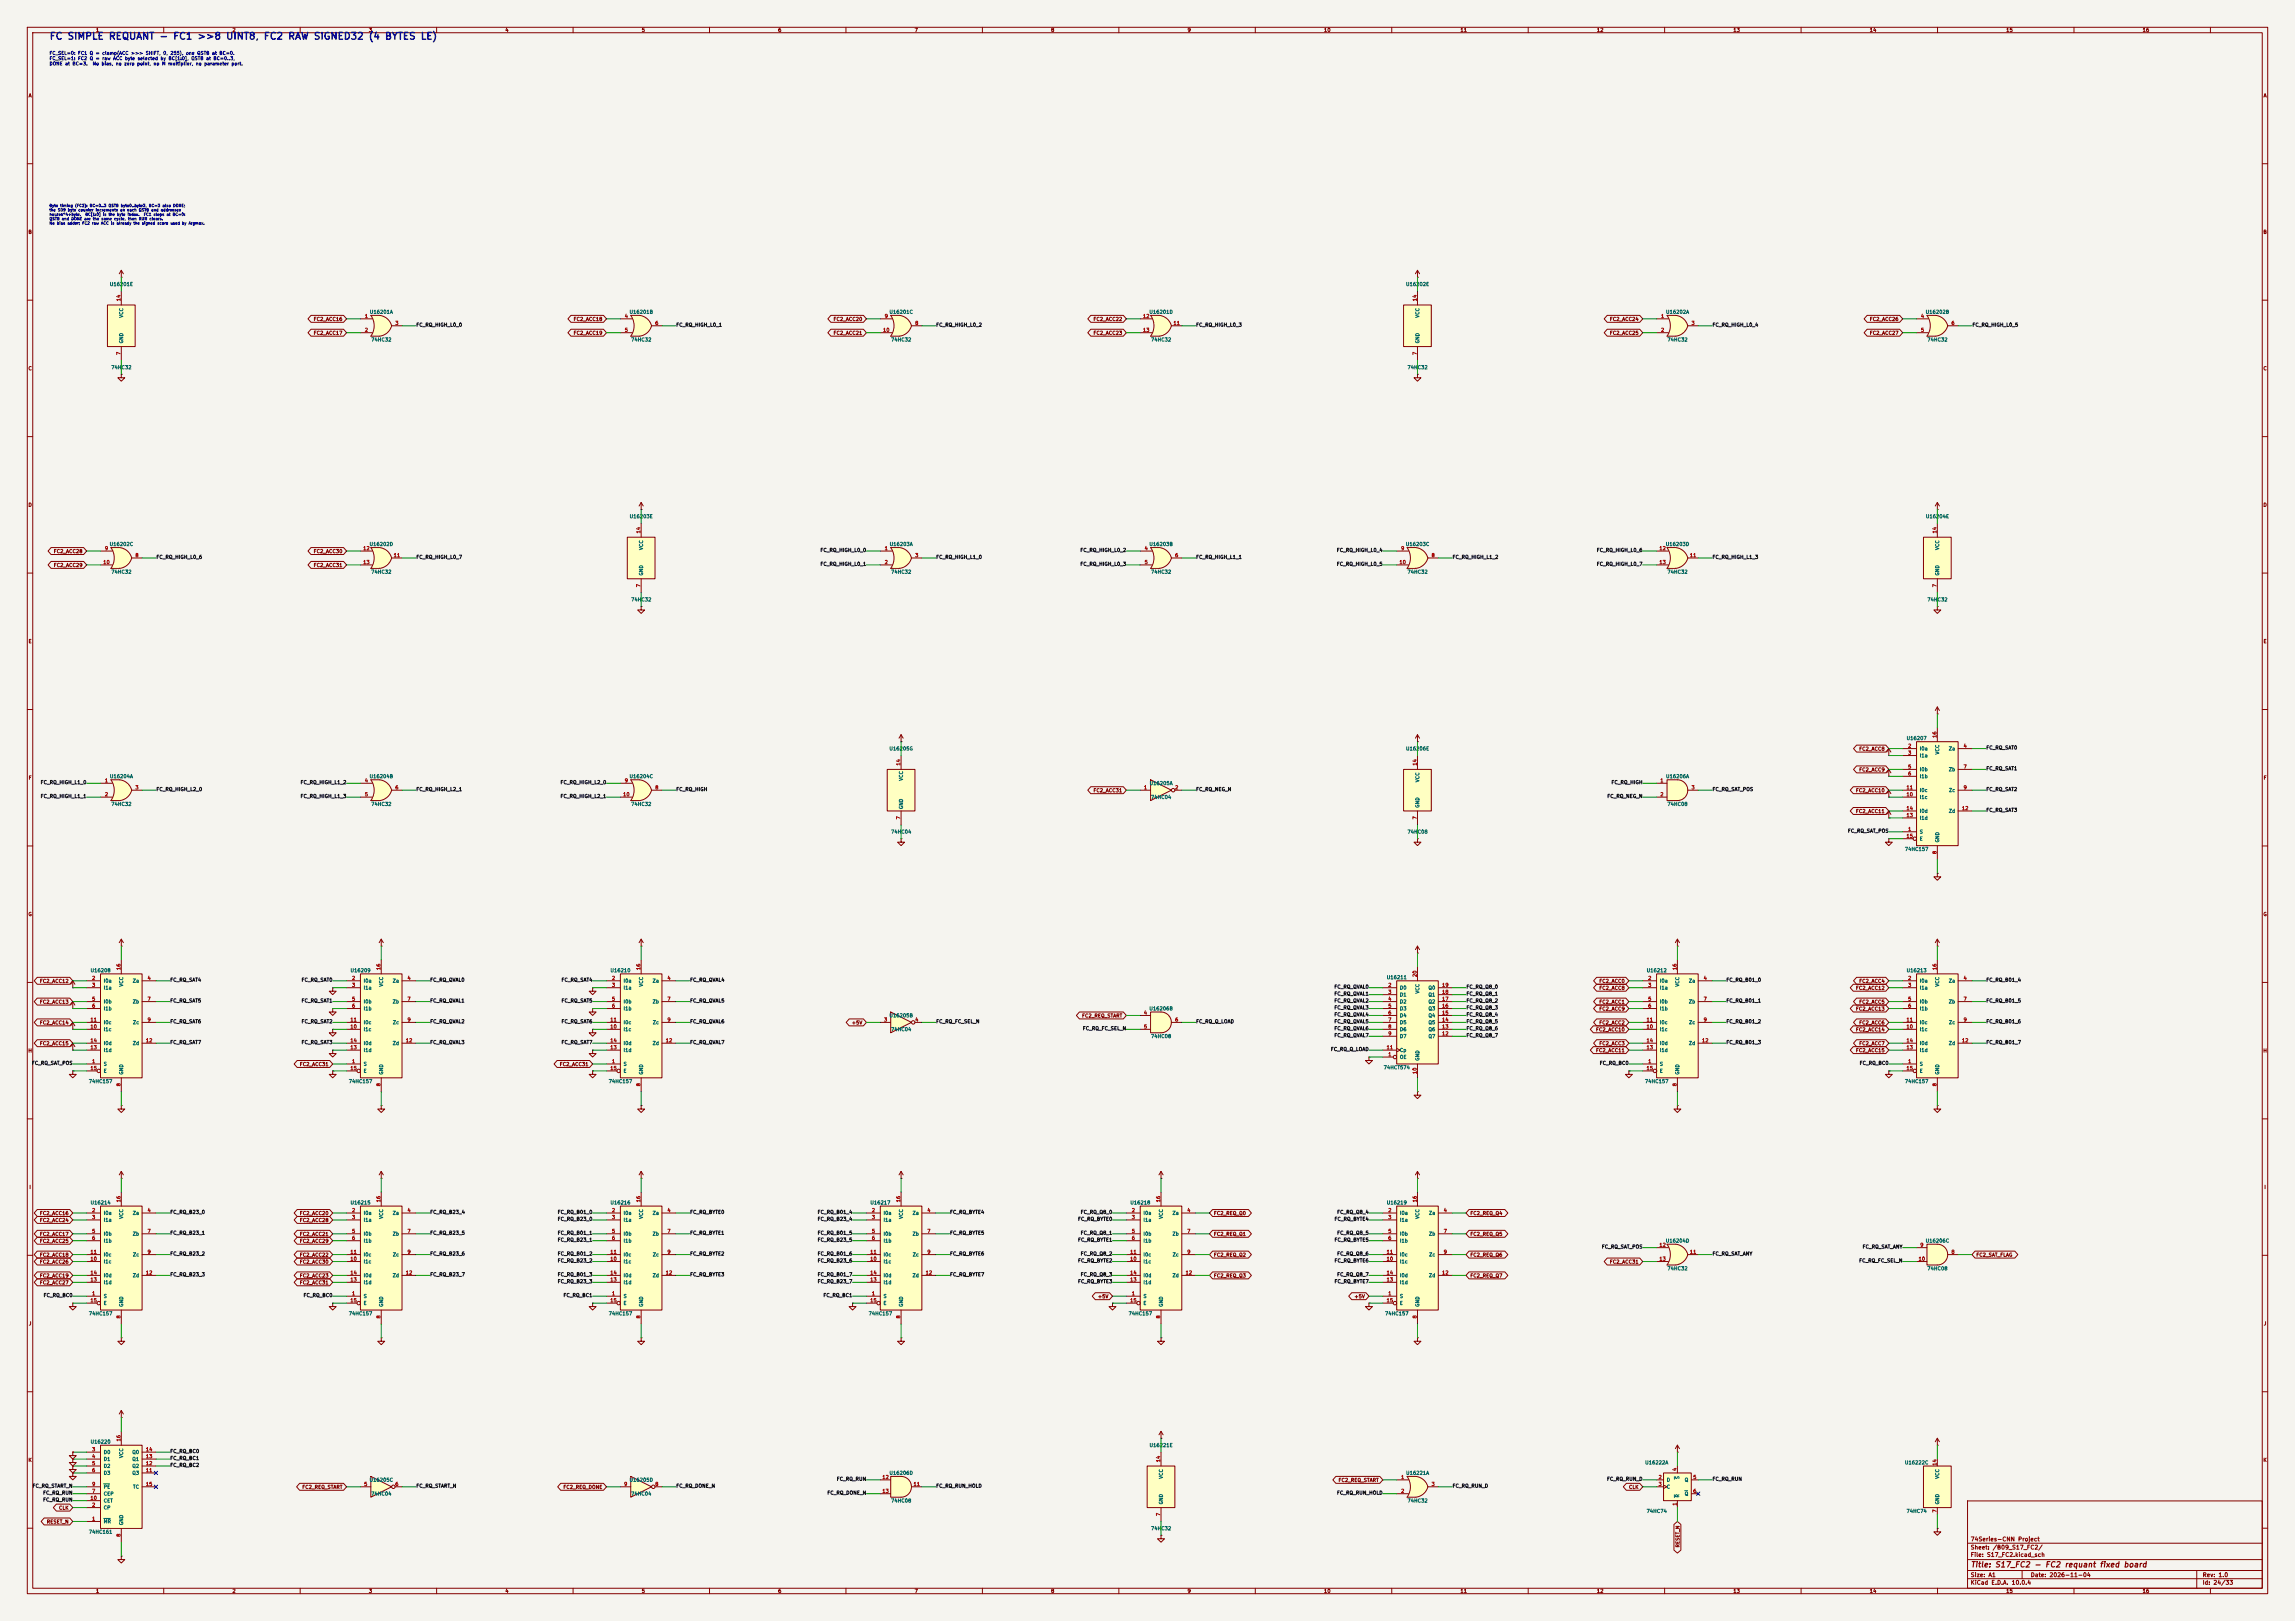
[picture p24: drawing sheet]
<svg xmlns="http://www.w3.org/2000/svg" width="841mm" height="594mm" viewBox="0 0 841 594" stroke-linecap="round" stroke-linejoin="round" font-family="sans-serif">
<defs><g id="words">
<text font-size="2.5" fill="#0000c2" x="18" y="15.1">FC SIMPLE REQUANT - FC1 &gt;&gt;8 UINT8, FC2 RAW SIGNED32 (4 BYTES LE)</text>
<text font-size="2" fill="#840000" x="722" y="574.8">Title: S17_FC2 - FC2 requant fixed board</text>
<g font-size="1.5" fill="#840000">
<text x="722" y="568.2">Sheet: /B09_S17_FC2/</text>
<text x="722" y="565.2">74Series-CNN Project</text>
<text x="722" y="570.9">File: S17_FC2.kicad_sch</text>
<text x="722" y="581.1">KiCad E.D.A. 10.0.4</text>
<text x="722" y="578.3">Size: A1</text>
<text x="744" y="578.3">Date: 2026-11-04</text>
<text x="807" y="578.3">Rev: 1.0</text>
<text x="807" y="581.1">Id: 24/33</text>
</g>
<g font-size="1.3" fill="#840000">
<text x="35" y="12">1</text>
<text x="85" y="12">2</text>
<text x="135" y="12">3</text>
<text x="185" y="12">4</text>
<text x="235" y="12">5</text>
<text x="285" y="12">6</text>
<text x="335" y="12">7</text>
<text x="385" y="12">8</text>
<text x="435" y="12">9</text>
<text x="485" y="12">10</text>
<text x="535" y="12">11</text>
<text x="585" y="12">12</text>
<text x="635" y="12">13</text>
<text x="685" y="12">14</text>
<text x="735" y="12">15</text>
<text x="785" y="12">16</text>
<text x="10.3" y="36">A</text>
<text x="829.3" y="36">A</text>
<text x="10.3" y="86">B</text>
<text x="829.2" y="86">B</text>
<text x="114.8" y="117.9">FC2_ACC16</text>
<text x="210" y="117.9">FC2_ACC18</text>
<text x="305.3" y="117.9">FC2_ACC20</text>
<text x="400.5" y="117.9">FC2_ACC22</text>
<text x="589.8" y="117.9">FC2_ACC24</text>
<text x="685" y="117.9">FC2_ACC26</text>
<text x="114.8" y="123">FC2_ACC17</text>
<text x="210" y="123">FC2_ACC19</text>
<text x="305.3" y="123">FC2_ACC21</text>
<text x="400.5" y="123">FC2_ACC23</text>
<text x="589.8" y="123">FC2_ACC25</text>
<text x="685" y="123">FC2_ACC27</text>
<text x="10.3" y="136">C</text>
<text x="829.2" y="136">C</text>
<text x="10.3" y="186">D</text>
<text x="829.2" y="186">D</text>
<text x="19.5" y="203">FC2_ACC28</text>
<text x="114.8" y="203">FC2_ACC30</text>
<text x="19.5" y="208.1">FC2_ACC29</text>
<text x="114.8" y="208.1">FC2_ACC31</text>
<text x="10.3" y="236">E</text>
<text x="829.3" y="236">E</text>
<text x="681.1" y="275.4">FC2_ACC8</text>
<text x="10.3" y="286">F</text>
<text x="681.1" y="283">FC2_ACC9</text>
<text x="829.3" y="286">F</text>
<text x="400.5" y="290.6">FC2_ACC31</text>
<text x="679.9" y="290.6">FC2_ACC10</text>
<text x="679.9" y="298.2">FC2_ACC11</text>
<text x="10.3" y="336">G</text>
<text x="829.2" y="336">G</text>
<text x="14.5" y="360.5">FC2_ACC12</text>
<text x="585.9" y="360.5">FC2_ACC0</text>
<text x="585.9" y="363">FC2_ACC8</text>
<text x="679.9" y="363">FC2_ACC12</text>
<text x="681.1" y="360.5">FC2_ACC4</text>
<text x="14.5" y="368.1">FC2_ACC13</text>
<text x="585.9" y="368.1">FC2_ACC1</text>
<text x="585.9" y="370.6">FC2_ACC9</text>
<text x="679.9" y="370.6">FC2_ACC13</text>
<text x="681.1" y="368.1">FC2_ACC5</text>
<text x="14.5" y="375.7">FC2_ACC14</text>
<text x="312" y="375.7">+5V</text>
<text x="396.4" y="373.2">FC2_REQ_START</text>
<text x="585.9" y="375.7">FC2_ACC2</text>
<text x="681.1" y="375.7">FC2_ACC6</text>
<text x="14.5" y="383.3">FC2_ACC15</text>
<text x="584.7" y="378.3">FC2_ACC10</text>
<text x="585.9" y="383.3">FC2_ACC3</text>
<text x="679.9" y="378.3">FC2_ACC14</text>
<text x="681.1" y="383.3">FC2_ACC7</text>
<text x="10.2" y="386">H</text>
<text x="584.7" y="385.9">FC2_ACC11</text>
<text x="679.9" y="385.9">FC2_ACC15</text>
<text x="829.2" y="386">H</text>
<text x="109.7" y="391">FC2_ACC31</text>
<text x="205" y="391">FC2_ACC31</text>
<text x="10.6" y="436">I</text>
<text x="829.6" y="436">I</text>
<text x="14.5" y="445.6">FC2_ACC16</text>
<text x="14.5" y="448.1">FC2_ACC24</text>
<text x="109.7" y="445.6">FC2_ACC20</text>
<text x="109.7" y="448.1">FC2_ACC28</text>
<text x="444.7" y="445.6">FC2_REQ_Q0</text>
<text x="538.6" y="445.6">FC2_REQ_Q4</text>
<text x="14.5" y="453.2">FC2_ACC17</text>
<text x="14.5" y="455.7">FC2_ACC25</text>
<text x="109.7" y="453.2">FC2_ACC21</text>
<text x="109.7" y="455.7">FC2_ACC29</text>
<text x="444.7" y="453.2">FC2_REQ_Q1</text>
<text x="538.6" y="453.2">FC2_REQ_Q5</text>
<text x="14.5" y="460.8">FC2_ACC18</text>
<text x="109.7" y="460.8">FC2_ACC22</text>
<text x="444.7" y="460.8">FC2_REQ_Q2</text>
<text x="538.6" y="460.8">FC2_REQ_Q6</text>
<text x="724.1" y="460.8">FC2_SAT_FLAG</text>
<text x="14.5" y="463.3">FC2_ACC26</text>
<text x="109.7" y="463.3">FC2_ACC30</text>
<text x="589.8" y="463.3">FC2_ACC31</text>
<text x="14.5" y="471">FC2_ACC27</text>
<text x="14.5" y="468.4">FC2_ACC19</text>
<text x="109.7" y="471">FC2_ACC31</text>
<text x="109.7" y="468.4">FC2_ACC23</text>
<text x="444.7" y="468.4">FC2_REQ_Q3</text>
<text x="538.6" y="468.4">FC2_REQ_Q7</text>
<text x="402.2" y="476">+5V</text>
<text x="496.1" y="476">+5V</text>
<text x="10.4" y="486">J</text>
<text x="829.4" y="486">J</text>
<text x="10.3" y="536">K</text>
<text x="829.2" y="536">K</text>
<text x="110.6" y="545.9">FC2_REQ_START</text>
<text x="206.3" y="545.9">FC2_REQ_DONE</text>
<text x="490.3" y="543.4">FC2_REQ_START</text>
<text x="596.8" y="545.9">CLK</text>
<text x="21.5" y="553.5">CLK</text>
<text x="17" y="558.6">RESET_N</text>
<text x="615.7" y="567.2" transform="rotate(-90 615.7 567.2)">RESET_N</text>
<text x="35" y="584">1</text>
<text x="85" y="584">2</text>
<text x="135" y="584">3</text>
<text x="185" y="584">4</text>
<text x="235" y="584">5</text>
<text x="285" y="584">6</text>
<text x="335" y="584">7</text>
<text x="385" y="584">8</text>
<text x="435" y="584">9</text>
<text x="485" y="584">10</text>
<text x="535" y="584">11</text>
<text x="585" y="584">12</text>
<text x="635" y="584">13</text>
<text x="685" y="584">14</text>
<text x="735" y="584">15</text>
<text x="785" y="584">16</text>
</g>
<g font-size="1.3" fill="#006464">
<text x="40.1" y="105.1">U16201E</text>
<text x="515.1" y="105.1">U16202E</text>
<text x="45.4" y="116.6" transform="rotate(-90 45.4 116.6)">VCC</text>
<text x="135.4" y="115.3">U16201A</text>
<text x="230.5" y="115.3">U16201B</text>
<text x="325.8" y="115.3">U16201C</text>
<text x="421" y="115.3">U16201D</text>
<text x="520.4" y="116.6" transform="rotate(-90 520.4 116.6)">VCC</text>
<text x="610.3" y="115.3">U16202A</text>
<text x="705.5" y="115.3">U16202B</text>
<text x="45.4" y="126" transform="rotate(-90 45.4 126)">GND</text>
<text x="135.9" y="125.4">74HC32</text>
<text x="231.1" y="125.4">74HC32</text>
<text x="326.4" y="125.4">74HC32</text>
<text x="421.6" y="125.4">74HC32</text>
<text x="520.4" y="126" transform="rotate(-90 520.4 126)">GND</text>
<text x="610.9" y="125.4">74HC32</text>
<text x="706.1" y="125.4">74HC32</text>
<text x="40.6" y="135.6">74HC32</text>
<text x="515.6" y="135.6">74HC32</text>
<text x="230.6" y="190.2">U16203E</text>
<text x="705.6" y="190.2">U16204E</text>
<text x="40" y="200.4">U16202C</text>
<text x="135.3" y="200.4">U16202D</text>
<text x="235.9" y="201.7" transform="rotate(-90 235.9 201.7)">VCC</text>
<text x="325.9" y="200.4">U16203A</text>
<text x="421" y="200.4">U16203B</text>
<text x="515" y="200.4">U16203C</text>
<text x="610.3" y="200.4">U16203D</text>
<text x="710.9" y="201.7" transform="rotate(-90 710.9 201.7)">VCC</text>
<text x="40.6" y="210.5">74HC32</text>
<text x="135.9" y="210.5">74HC32</text>
<text x="235.9" y="211.1" transform="rotate(-90 235.9 211.1)">GND</text>
<text x="326.4" y="210.5">74HC32</text>
<text x="421.6" y="210.5">74HC32</text>
<text x="515.6" y="210.5">74HC32</text>
<text x="610.9" y="210.5">74HC32</text>
<text x="710.9" y="211.1" transform="rotate(-90 710.9 211.1)">GND</text>
<text x="231.1" y="220.7">74HC32</text>
<text x="706.1" y="220.7">74HC32</text>
<text x="325.8" y="275.3">U16205G</text>
<text x="515.1" y="275.3">U16206E</text>
<text x="698.5" y="271.5">U16207</text>
<text x="703.3" y="275.3">I0a</text>
<text x="714" y="275.3">Za</text>
<text x="703.3" y="277.8">I1a</text>
<text x="710.9" y="276.6" transform="rotate(-90 710.9 276.6)">VCC</text>
<text x="40.1" y="285.5">U16204A</text>
<text x="135.3" y="285.5">U16204B</text>
<text x="230.5" y="285.5">U16204C</text>
<text x="331.2" y="286.3" transform="rotate(-90 331.2 286.3)">VCC</text>
<text x="421.1" y="288">U16205A</text>
<text x="520.4" y="286.8" transform="rotate(-90 520.4 286.8)">VCC</text>
<text x="610.3" y="285.5">U16206A</text>
<text x="703.3" y="282.9">I0b</text>
<text x="703.3" y="285.5">I1b</text>
<text x="714" y="282.9">Zb</text>
<text x="421.6" y="293.1">74HC04</text>
<text x="703.3" y="293.1">I1c</text>
<text x="703.3" y="290.5">I0c</text>
<text x="714" y="290.5">Zc</text>
<text x="40.6" y="295.6">74HC32</text>
<text x="135.9" y="295.6">74HC32</text>
<text x="231.1" y="295.6">74HC32</text>
<text x="331.2" y="296.7" transform="rotate(-90 331.2 296.7)">GND</text>
<text x="520.4" y="296.2" transform="rotate(-90 520.4 296.2)">GND</text>
<text x="610.9" y="295.6">74HC08</text>
<text x="703.3" y="298.2">I0d</text>
<text x="714" y="298.2">Zd</text>
<text x="326.4" y="305.8">74HC04</text>
<text x="515.6" y="305.8">74HC08</text>
<text x="703.3" y="305.8">S</text>
<text x="703.3" y="300.7">I1d</text>
<text x="703.3" y="308.3">E</text>
<text x="710.9" y="308.9" transform="rotate(-90 710.9 308.9)">GND</text>
<text x="697.9" y="312.1">74HC157</text>
<text x="33" y="356.6">U16208</text>
<text x="128.3" y="356.6">U16209</text>
<text x="223.5" y="356.6">U16210</text>
<text x="508" y="359.1">U16211</text>
<text x="603.3" y="356.6">U16212</text>
<text x="698.5" y="356.6">U16213</text>
<text x="37.8" y="360.4">I0a</text>
<text x="37.8" y="362.9">I1a</text>
<text x="45.4" y="361.7" transform="rotate(-90 45.4 361.7)">VCC</text>
<text x="48.5" y="360.4">Za</text>
<text x="133.1" y="360.4">I0a</text>
<text x="133.1" y="362.9">I1a</text>
<text x="140.7" y="361.7" transform="rotate(-90 140.7 361.7)">VCC</text>
<text x="143.7" y="360.4">Za</text>
<text x="228.3" y="360.4">I0a</text>
<text x="228.3" y="362.9">I1a</text>
<text x="235.9" y="361.7" transform="rotate(-90 235.9 361.7)">VCC</text>
<text x="239" y="360.4">Za</text>
<text x="512.8" y="362.9">D0</text>
<text x="512.8" y="365.5">D1</text>
<text x="520.4" y="364.3" transform="rotate(-90 520.4 364.3)">VCC</text>
<text x="523.3" y="365.5">Q1</text>
<text x="523.3" y="362.9">Q0</text>
<text x="608.1" y="360.4">I0a</text>
<text x="608.1" y="362.9">I1a</text>
<text x="615.7" y="361.7" transform="rotate(-90 615.7 361.7)">VCC</text>
<text x="618.7" y="360.4">Za</text>
<text x="703.3" y="360.4">I0a</text>
<text x="703.3" y="362.9">I1a</text>
<text x="710.9" y="361.7" transform="rotate(-90 710.9 361.7)">VCC</text>
<text x="714" y="360.4">Za</text>
<text x="37.8" y="368">I0b</text>
<text x="37.8" y="370.5">I1b</text>
<text x="48.5" y="368">Zb</text>
<text x="133.1" y="368">I0b</text>
<text x="133.1" y="370.5">I1b</text>
<text x="143.7" y="368">Zb</text>
<text x="228.3" y="368">I0b</text>
<text x="228.3" y="370.5">I1b</text>
<text x="239" y="368">Zb</text>
<text x="421" y="370.5">U16206B</text>
<text x="512.8" y="368">D2</text>
<text x="512.8" y="370.5">D3</text>
<text x="523.3" y="370.5">Q3</text>
<text x="523.3" y="368">Q2</text>
<text x="608.1" y="368">I0b</text>
<text x="608.1" y="370.5">I1b</text>
<text x="618.7" y="368">Zb</text>
<text x="703.3" y="368">I0b</text>
<text x="703.3" y="370.5">I1b</text>
<text x="714" y="368">Zb</text>
<text x="37.8" y="375.6">I0c</text>
<text x="48.6" y="375.6">Zc</text>
<text x="133.1" y="375.6">I0c</text>
<text x="143.8" y="375.6">Zc</text>
<text x="228.3" y="375.6">I0c</text>
<text x="239.1" y="375.6">Zc</text>
<text x="325.8" y="373.1">U16205B</text>
<text x="512.8" y="373.1">D4</text>
<text x="512.8" y="375.6">D5</text>
<text x="523.3" y="375.6">Q5</text>
<text x="523.3" y="373.1">Q4</text>
<text x="608.1" y="375.6">I0c</text>
<text x="618.8" y="375.6">Zc</text>
<text x="703.3" y="375.6">I0c</text>
<text x="714" y="375.6">Zc</text>
<text x="37.8" y="378.2">I1c</text>
<text x="37.8" y="383.2">I0d</text>
<text x="48.5" y="383.2">Zd</text>
<text x="133.1" y="378.2">I1c</text>
<text x="133.1" y="383.2">I0d</text>
<text x="143.7" y="383.2">Zd</text>
<text x="228.3" y="378.2">I1c</text>
<text x="228.3" y="383.2">I0d</text>
<text x="239" y="383.2">Zd</text>
<text x="326.4" y="378.2">74HC04</text>
<text x="421.6" y="380.7">74HC08</text>
<text x="512.8" y="378.2">D6</text>
<text x="512.8" y="380.7">D7</text>
<text x="523.3" y="380.7">Q7</text>
<text x="523.3" y="378.2">Q6</text>
<text x="608.1" y="378.2">I1c</text>
<text x="608.1" y="383.2">I0d</text>
<text x="618.7" y="383.2">Zd</text>
<text x="703.3" y="378.2">I1c</text>
<text x="703.3" y="383.2">I0d</text>
<text x="714" y="383.2">Zd</text>
<text x="37.8" y="385.8">I1d</text>
<text x="133.1" y="385.8">I1d</text>
<text x="228.3" y="385.8">I1d</text>
<text x="512.8" y="388.3">OE</text>
<text x="512.8" y="385.8">Cp</text>
<text x="520.4" y="388.9" transform="rotate(-90 520.4 388.9)">GND</text>
<text x="608.1" y="385.8">I1d</text>
<text x="703.3" y="385.8">I1d</text>
<text x="37.8" y="390.9">S</text>
<text x="37.8" y="393.4">E</text>
<text x="45.4" y="394" transform="rotate(-90 45.4 394)">GND</text>
<text x="133.1" y="390.9">S</text>
<text x="133.1" y="393.4">E</text>
<text x="140.7" y="394" transform="rotate(-90 140.7 394)">GND</text>
<text x="228.3" y="390.9">S</text>
<text x="228.3" y="393.4">E</text>
<text x="235.9" y="394" transform="rotate(-90 235.9 394)">GND</text>
<text x="506.9" y="392.1">74HCT574</text>
<text x="608.1" y="390.9">S</text>
<text x="608.1" y="393.4">E</text>
<text x="615.7" y="394" transform="rotate(-90 615.7 394)">GND</text>
<text x="703.3" y="390.9">S</text>
<text x="703.3" y="393.4">E</text>
<text x="710.9" y="394" transform="rotate(-90 710.9 394)">GND</text>
<text x="32.4" y="397.2">74HC157</text>
<text x="127.7" y="397.2">74HC157</text>
<text x="222.9" y="397.2">74HC157</text>
<text x="602.6" y="397.2">74HC157</text>
<text x="697.9" y="397.2">74HC157</text>
<text x="33" y="441.7">U16214</text>
<text x="128.3" y="441.7">U16215</text>
<text x="223.5" y="441.7">U16216</text>
<text x="318.8" y="441.7">U16217</text>
<text x="414" y="441.7">U16218</text>
<text x="508" y="441.7">U16219</text>
<text x="37.8" y="445.5">I0a</text>
<text x="37.8" y="448">I1a</text>
<text x="45.4" y="446.8" transform="rotate(-90 45.4 446.8)">VCC</text>
<text x="48.5" y="445.5">Za</text>
<text x="133.1" y="445.5">I0a</text>
<text x="133.1" y="448">I1a</text>
<text x="140.7" y="446.8" transform="rotate(-90 140.7 446.8)">VCC</text>
<text x="143.7" y="445.5">Za</text>
<text x="228.3" y="445.5">I0a</text>
<text x="228.3" y="448">I1a</text>
<text x="235.9" y="446.8" transform="rotate(-90 235.9 446.8)">VCC</text>
<text x="239" y="445.5">Za</text>
<text x="323.6" y="445.5">I0a</text>
<text x="323.6" y="448">I1a</text>
<text x="331.2" y="446.8" transform="rotate(-90 331.2 446.8)">VCC</text>
<text x="334.2" y="445.5">Za</text>
<text x="418.8" y="445.5">I0a</text>
<text x="418.8" y="448">I1a</text>
<text x="426.4" y="446.8" transform="rotate(-90 426.4 446.8)">VCC</text>
<text x="429.5" y="445.5">Za</text>
<text x="512.8" y="445.5">I0a</text>
<text x="512.8" y="448">I1a</text>
<text x="520.4" y="446.8" transform="rotate(-90 520.4 446.8)">VCC</text>
<text x="523.5" y="445.5">Za</text>
<text x="37.8" y="453.1">I0b</text>
<text x="37.8" y="455.6">I1b</text>
<text x="48.5" y="453.1">Zb</text>
<text x="133.1" y="453.1">I0b</text>
<text x="133.1" y="455.6">I1b</text>
<text x="143.7" y="453.1">Zb</text>
<text x="228.3" y="453.1">I0b</text>
<text x="228.3" y="455.6">I1b</text>
<text x="239" y="453.1">Zb</text>
<text x="323.6" y="453.1">I0b</text>
<text x="323.6" y="455.6">I1b</text>
<text x="334.2" y="453.1">Zb</text>
<text x="418.8" y="453.1">I0b</text>
<text x="418.8" y="455.6">I1b</text>
<text x="429.5" y="453.1">Zb</text>
<text x="512.8" y="453.1">I0b</text>
<text x="512.8" y="455.6">I1b</text>
<text x="523.5" y="453.1">Zb</text>
<text x="610.3" y="455.6">U16204D</text>
<text x="705.5" y="455.6">U16206C</text>
<text x="37.8" y="460.7">I0c</text>
<text x="48.6" y="460.7">Zc</text>
<text x="133.1" y="460.7">I0c</text>
<text x="143.8" y="460.7">Zc</text>
<text x="228.3" y="460.7">I0c</text>
<text x="239.1" y="460.7">Zc</text>
<text x="323.6" y="460.7">I0c</text>
<text x="334.3" y="460.7">Zc</text>
<text x="418.8" y="460.7">I0c</text>
<text x="429.6" y="460.7">Zc</text>
<text x="512.8" y="460.7">I0c</text>
<text x="523.5" y="460.7">Zc</text>
<text x="37.8" y="463.3">I1c</text>
<text x="133.1" y="463.3">I1c</text>
<text x="228.3" y="463.3">I1c</text>
<text x="323.6" y="463.3">I1c</text>
<text x="418.8" y="463.3">I1c</text>
<text x="512.8" y="463.3">I1c</text>
<text x="610.9" y="465.8">74HC32</text>
<text x="706.1" y="465.8">74HC08</text>
<text x="37.8" y="470.9">I1d</text>
<text x="37.8" y="468.3">I0d</text>
<text x="48.5" y="468.3">Zd</text>
<text x="133.1" y="470.9">I1d</text>
<text x="133.1" y="468.3">I0d</text>
<text x="143.7" y="468.3">Zd</text>
<text x="228.3" y="470.9">I1d</text>
<text x="228.3" y="468.3">I0d</text>
<text x="239" y="468.3">Zd</text>
<text x="323.6" y="470.9">I1d</text>
<text x="323.6" y="468.3">I0d</text>
<text x="334.2" y="468.3">Zd</text>
<text x="418.8" y="470.9">I1d</text>
<text x="418.8" y="468.3">I0d</text>
<text x="429.5" y="468.3">Zd</text>
<text x="512.8" y="470.9">I1d</text>
<text x="512.8" y="468.3">I0d</text>
<text x="523.5" y="468.3">Zd</text>
<text x="37.8" y="476">S</text>
<text x="37.8" y="478.5">E</text>
<text x="45.4" y="479" transform="rotate(-90 45.4 479)">GND</text>
<text x="133.1" y="476">S</text>
<text x="133.1" y="478.5">E</text>
<text x="140.7" y="479" transform="rotate(-90 140.7 479)">GND</text>
<text x="228.3" y="476">S</text>
<text x="228.3" y="478.5">E</text>
<text x="235.9" y="479" transform="rotate(-90 235.9 479)">GND</text>
<text x="323.6" y="476">S</text>
<text x="323.6" y="478.5">E</text>
<text x="331.2" y="479" transform="rotate(-90 331.2 479)">GND</text>
<text x="418.8" y="476">S</text>
<text x="418.8" y="478.5">E</text>
<text x="426.4" y="479" transform="rotate(-90 426.4 479)">GND</text>
<text x="512.8" y="476">S</text>
<text x="512.8" y="478.5">E</text>
<text x="520.4" y="479" transform="rotate(-90 520.4 479)">GND</text>
<text x="32.4" y="482.3">74HC157</text>
<text x="127.7" y="482.3">74HC157</text>
<text x="222.9" y="482.3">74HC157</text>
<text x="318.2" y="482.3">74HC157</text>
<text x="413.4" y="482.3">74HC157</text>
<text x="507.4" y="482.3">74HC157</text>
<text x="33" y="529.3">U16220</text>
<text x="37.8" y="533.1">D0</text>
<text x="48.3" y="533.1">Q0</text>
<text x="421.1" y="530.6">U16221E</text>
<text x="37.8" y="535.6">D1</text>
<text x="37.8" y="538.2">D2</text>
<text x="45.4" y="534.4" transform="rotate(-90 45.4 534.4)">VCC</text>
<text x="48.3" y="538.2">Q2</text>
<text x="48.3" y="535.6">Q1</text>
<text x="602.7" y="536.9">U16222A</text>
<text x="697.9" y="536.9">U16222C</text>
<text x="37.8" y="540.7">D3</text>
<text x="37.8" y="545.8">PE</text>
<text x="48.3" y="540.7">Q3</text>
<text x="48.6" y="545.8">TC</text>
<text x="135.3" y="543.3">U16205C</text>
<text x="230.5" y="543.3">U16205D</text>
<text x="325.8" y="540.7">U16206D</text>
<text x="426.4" y="542.1" transform="rotate(-90 426.4 542.1)">VCC</text>
<text x="515.1" y="540.7">U16221A</text>
<text x="610.6" y="543.3">D</text>
<text x="610.6" y="545.8">C</text>
<text x="615.7" y="542.2" transform="rotate(-90 615.7 542.2)">S</text>
<text x="617.2" y="543.3">Q</text>
<text x="710.9" y="542.1" transform="rotate(-90 710.9 542.1)">VCC</text>
<text x="37.8" y="548.3">CEP</text>
<text x="37.8" y="550.9">CET</text>
<text x="135.9" y="548.3">74HC04</text>
<text x="231.1" y="548.3">74HC04</text>
<text x="326.4" y="550.9">74HC08</text>
<text x="426.4" y="551.4" transform="rotate(-90 426.4 551.4)">GND</text>
<text x="515.6" y="550.9">74HC32</text>
<text x="615.7" y="548.9" transform="rotate(-90 615.7 548.9)">R</text>
<text x="617.2" y="548.3">Q</text>
<text x="710.9" y="551.4" transform="rotate(-90 710.9 551.4)">GND</text>
<text x="37.8" y="553.4">CP</text>
<text x="603.2" y="554.7">74HC74</text>
<text x="698.5" y="554.7">74HC74</text>
<text x="32.4" y="562.3">74HC161</text>
<text x="37.8" y="558.5">MR</text>
<text x="45.4" y="559.1" transform="rotate(-90 45.4 559.1)">GND</text>
<text x="421.6" y="561">74HC32</text>
</g>
<g font-size="1.3" fill="#a90000">
<text x="44.4" y="110.5" transform="rotate(-90 44.4 110.5)">14</text>
<text x="519.4" y="110.5" transform="rotate(-90 519.4 110.5)">14</text>
<text x="133.5" y="116.8">1</text>
<text x="144.7" y="119.4">3</text>
<text x="228.8" y="116.8">4</text>
<text x="240" y="119.4">6</text>
<text x="324" y="116.8">9</text>
<text x="335.2" y="119.4">8</text>
<text x="418.7" y="116.8">12</text>
<text x="429.9" y="119.4">11</text>
<text x="608.5" y="116.8">1</text>
<text x="619.7" y="119.4">3</text>
<text x="703.8" y="116.8">4</text>
<text x="714.9" y="119.4">6</text>
<text x="133.5" y="121.9">2</text>
<text x="228.8" y="121.9">5</text>
<text x="323.4" y="121.9">10</text>
<text x="418.7" y="121.9">13</text>
<text x="608.5" y="121.9">2</text>
<text x="703.8" y="121.9">5</text>
<text x="44.4" y="130.2" transform="rotate(-90 44.4 130.2)">7</text>
<text x="519.4" y="130.2" transform="rotate(-90 519.4 130.2)">7</text>
<text x="234.9" y="195.6" transform="rotate(-90 234.9 195.6)">14</text>
<text x="709.9" y="195.6" transform="rotate(-90 709.9 195.6)">14</text>
<text x="38.3" y="201.9">9</text>
<text x="132.9" y="201.9">12</text>
<text x="324" y="201.9">1</text>
<text x="419.3" y="201.9">4</text>
<text x="513.3" y="201.9">9</text>
<text x="607.9" y="201.9">12</text>
<text x="37.7" y="207">10</text>
<text x="49.5" y="204.4">8</text>
<text x="132.9" y="207">13</text>
<text x="144.1" y="204.4">11</text>
<text x="324" y="207">2</text>
<text x="335.2" y="204.4">3</text>
<text x="419.3" y="207">5</text>
<text x="430.5" y="204.4">6</text>
<text x="512.7" y="207">10</text>
<text x="524.4" y="204.4">8</text>
<text x="607.9" y="207">13</text>
<text x="619.1" y="204.4">11</text>
<text x="234.9" y="215.3" transform="rotate(-90 234.9 215.3)">7</text>
<text x="709.9" y="215.3" transform="rotate(-90 709.9 215.3)">7</text>
<text x="699.1" y="274.3">2</text>
<text x="709.9" y="270.6" transform="rotate(-90 709.9 270.6)">16</text>
<text x="719.4" y="274.3">4</text>
<text x="330.2" y="280.7" transform="rotate(-90 330.2 280.7)">14</text>
<text x="519.4" y="280.7" transform="rotate(-90 519.4 280.7)">14</text>
<text x="699.1" y="276.8">3</text>
<text x="699.1" y="281.9">5</text>
<text x="719.4" y="281.9">7</text>
<text x="38.3" y="287">1</text>
<text x="133.5" y="287">4</text>
<text x="228.8" y="287">9</text>
<text x="608.3" y="287">1</text>
<text x="699.1" y="284.5">6</text>
<text x="38.3" y="292.1">2</text>
<text x="49.5" y="289.5">3</text>
<text x="133.5" y="292.1">5</text>
<text x="144.7" y="289.5">6</text>
<text x="228.2" y="292.1">10</text>
<text x="240" y="289.5">8</text>
<text x="419" y="289.5">1</text>
<text x="430.5" y="289.5">2</text>
<text x="608.3" y="292.1">2</text>
<text x="619.7" y="289.5">3</text>
<text x="698.5" y="292.1">10</text>
<text x="698.5" y="289.5">11</text>
<text x="719.4" y="289.5">9</text>
<text x="698.5" y="299.7">13</text>
<text x="698.5" y="297.2">14</text>
<text x="718.8" y="297.2">12</text>
<text x="330.2" y="300.4" transform="rotate(-90 330.2 300.4)">7</text>
<text x="519.4" y="300.4" transform="rotate(-90 519.4 300.4)">7</text>
<text x="699.1" y="304.8">1</text>
<text x="698.5" y="307.3">15</text>
<text x="709.9" y="313.1" transform="rotate(-90 709.9 313.1)">8</text>
<text x="33.6" y="359.4">2</text>
<text x="44.4" y="355.6" transform="rotate(-90 44.4 355.6)">16</text>
<text x="53.9" y="359.4">4</text>
<text x="128.8" y="359.4">2</text>
<text x="139.7" y="355.6" transform="rotate(-90 139.7 355.6)">16</text>
<text x="149.2" y="359.4">4</text>
<text x="224.1" y="359.4">2</text>
<text x="234.9" y="355.6" transform="rotate(-90 234.9 355.6)">16</text>
<text x="244.4" y="359.4">4</text>
<text x="519.4" y="358.2" transform="rotate(-90 519.4 358.2)">20</text>
<text x="603.8" y="359.4">2</text>
<text x="614.7" y="355.6" transform="rotate(-90 614.7 355.6)">16</text>
<text x="624.1" y="359.4">4</text>
<text x="699.1" y="359.4">2</text>
<text x="709.9" y="355.6" transform="rotate(-90 709.9 355.6)">16</text>
<text x="719.4" y="359.4">4</text>
<text x="33.6" y="361.9">3</text>
<text x="128.8" y="361.9">3</text>
<text x="224.1" y="361.9">3</text>
<text x="508.6" y="361.9">2</text>
<text x="508.6" y="364.5">3</text>
<text x="528.3" y="364.5">18</text>
<text x="528.3" y="361.9">19</text>
<text x="603.8" y="361.9">3</text>
<text x="699.1" y="361.9">3</text>
<text x="33.6" y="367">5</text>
<text x="33.6" y="369.5">6</text>
<text x="53.9" y="367">7</text>
<text x="128.8" y="367">5</text>
<text x="128.8" y="369.5">6</text>
<text x="149.2" y="367">7</text>
<text x="224.1" y="367">5</text>
<text x="224.1" y="369.5">6</text>
<text x="244.4" y="367">7</text>
<text x="508.6" y="367">4</text>
<text x="508.6" y="369.5">5</text>
<text x="528.3" y="369.5">16</text>
<text x="528.3" y="367">17</text>
<text x="603.8" y="367">5</text>
<text x="603.8" y="369.5">6</text>
<text x="624.1" y="367">7</text>
<text x="699.1" y="367">5</text>
<text x="699.1" y="369.5">6</text>
<text x="719.4" y="367">7</text>
<text x="33" y="377.2">10</text>
<text x="33" y="374.6">11</text>
<text x="53.9" y="374.6">9</text>
<text x="128.2" y="377.2">10</text>
<text x="128.2" y="374.6">11</text>
<text x="149.2" y="374.6">9</text>
<text x="223.5" y="377.2">10</text>
<text x="223.5" y="374.6">11</text>
<text x="244.4" y="374.6">9</text>
<text x="323.8" y="374.6">3</text>
<text x="335.2" y="374.6">4</text>
<text x="419" y="372.1">4</text>
<text x="419" y="377.2">5</text>
<text x="430.5" y="374.6">6</text>
<text x="508.6" y="372.1">6</text>
<text x="508.6" y="374.6">7</text>
<text x="508.6" y="377.2">8</text>
<text x="528.3" y="377.2">13</text>
<text x="528.3" y="374.6">14</text>
<text x="528.3" y="372.1">15</text>
<text x="603.2" y="377.2">10</text>
<text x="603.2" y="374.6">11</text>
<text x="624.1" y="374.6">9</text>
<text x="698.5" y="377.2">10</text>
<text x="698.5" y="374.6">11</text>
<text x="719.4" y="374.6">9</text>
<text x="33" y="382.2">14</text>
<text x="53.3" y="382.2">12</text>
<text x="128.2" y="382.2">14</text>
<text x="148.5" y="382.2">12</text>
<text x="223.5" y="382.2">14</text>
<text x="243.8" y="382.2">12</text>
<text x="508.6" y="379.7">9</text>
<text x="528.3" y="379.7">12</text>
<text x="603.2" y="382.2">14</text>
<text x="623.5" y="382.2">12</text>
<text x="698.5" y="382.2">14</text>
<text x="718.8" y="382.2">12</text>
<text x="33" y="384.8">13</text>
<text x="33.6" y="389.9">1</text>
<text x="128.2" y="384.8">13</text>
<text x="128.8" y="389.9">1</text>
<text x="223.5" y="384.8">13</text>
<text x="224.1" y="389.9">1</text>
<text x="508" y="384.8">11</text>
<text x="508.6" y="387.3">1</text>
<text x="603.2" y="384.8">13</text>
<text x="603.8" y="389.9">1</text>
<text x="698.5" y="384.8">13</text>
<text x="699.1" y="389.9">1</text>
<text x="33" y="392.4">15</text>
<text x="128.2" y="392.4">15</text>
<text x="223.5" y="392.4">15</text>
<text x="519.4" y="393.7" transform="rotate(-90 519.4 393.7)">10</text>
<text x="603.2" y="392.4">15</text>
<text x="698.5" y="392.4">15</text>
<text x="44.4" y="398.2" transform="rotate(-90 44.4 398.2)">8</text>
<text x="139.7" y="398.2" transform="rotate(-90 139.7 398.2)">8</text>
<text x="234.9" y="398.2" transform="rotate(-90 234.9 398.2)">8</text>
<text x="614.7" y="398.2" transform="rotate(-90 614.7 398.2)">8</text>
<text x="709.9" y="398.2" transform="rotate(-90 709.9 398.2)">8</text>
<text x="44.4" y="440.7" transform="rotate(-90 44.4 440.7)">16</text>
<text x="139.7" y="440.7" transform="rotate(-90 139.7 440.7)">16</text>
<text x="234.9" y="440.7" transform="rotate(-90 234.9 440.7)">16</text>
<text x="330.2" y="440.7" transform="rotate(-90 330.2 440.7)">16</text>
<text x="425.4" y="440.7" transform="rotate(-90 425.4 440.7)">16</text>
<text x="519.4" y="440.7" transform="rotate(-90 519.4 440.7)">16</text>
<text x="33.6" y="444.5">2</text>
<text x="33.6" y="447">3</text>
<text x="53.9" y="444.5">4</text>
<text x="128.8" y="444.5">2</text>
<text x="128.8" y="447">3</text>
<text x="149.2" y="444.5">4</text>
<text x="224.1" y="444.5">2</text>
<text x="224.1" y="447">3</text>
<text x="244.4" y="444.5">4</text>
<text x="319.3" y="444.5">2</text>
<text x="319.3" y="447">3</text>
<text x="339.7" y="444.5">4</text>
<text x="414.6" y="444.5">2</text>
<text x="414.6" y="447">3</text>
<text x="434.9" y="444.5">4</text>
<text x="508.6" y="444.5">2</text>
<text x="508.6" y="447">3</text>
<text x="528.9" y="444.5">4</text>
<text x="33.6" y="452.1">5</text>
<text x="33.6" y="454.6">6</text>
<text x="53.9" y="452.1">7</text>
<text x="128.8" y="452.1">5</text>
<text x="128.8" y="454.6">6</text>
<text x="149.2" y="452.1">7</text>
<text x="224.1" y="452.1">5</text>
<text x="224.1" y="454.6">6</text>
<text x="244.4" y="452.1">7</text>
<text x="319.3" y="452.1">5</text>
<text x="319.3" y="454.6">6</text>
<text x="339.7" y="452.1">7</text>
<text x="414.6" y="452.1">5</text>
<text x="414.6" y="454.6">6</text>
<text x="434.9" y="452.1">7</text>
<text x="508.6" y="452.1">5</text>
<text x="508.6" y="454.6">6</text>
<text x="528.9" y="452.1">7</text>
<text x="33" y="459.7">11</text>
<text x="53.9" y="459.7">9</text>
<text x="128.2" y="459.7">11</text>
<text x="149.2" y="459.7">9</text>
<text x="223.5" y="459.7">11</text>
<text x="244.4" y="459.7">9</text>
<text x="318.7" y="459.7">11</text>
<text x="339.7" y="459.7">9</text>
<text x="414" y="459.7">11</text>
<text x="434.9" y="459.7">9</text>
<text x="508" y="459.7">11</text>
<text x="528.9" y="459.7">9</text>
<text x="607.9" y="457.2">12</text>
<text x="619.1" y="459.7">11</text>
<text x="703.5" y="457.2">9</text>
<text x="714.9" y="459.7">8</text>
<text x="33" y="462.3">10</text>
<text x="33" y="467.3">14</text>
<text x="53.3" y="467.3">12</text>
<text x="128.2" y="462.3">10</text>
<text x="128.2" y="467.3">14</text>
<text x="148.5" y="467.3">12</text>
<text x="223.5" y="462.3">10</text>
<text x="223.5" y="467.3">14</text>
<text x="243.8" y="467.3">12</text>
<text x="318.7" y="462.3">10</text>
<text x="318.7" y="467.3">14</text>
<text x="339" y="467.3">12</text>
<text x="414" y="462.3">10</text>
<text x="414" y="467.3">14</text>
<text x="434.3" y="467.3">12</text>
<text x="508" y="462.3">10</text>
<text x="508" y="467.3">14</text>
<text x="528.3" y="467.3">12</text>
<text x="607.9" y="462.3">13</text>
<text x="702.9" y="462.3">10</text>
<text x="33" y="469.9">13</text>
<text x="128.2" y="469.9">13</text>
<text x="223.5" y="469.9">13</text>
<text x="318.7" y="469.9">13</text>
<text x="414" y="469.9">13</text>
<text x="508" y="469.9">13</text>
<text x="33" y="477.5">15</text>
<text x="33.6" y="475">1</text>
<text x="128.2" y="477.5">15</text>
<text x="128.8" y="475">1</text>
<text x="223.5" y="477.5">15</text>
<text x="224.1" y="475">1</text>
<text x="318.7" y="477.5">15</text>
<text x="319.3" y="475">1</text>
<text x="414" y="477.5">15</text>
<text x="414.6" y="475">1</text>
<text x="508" y="477.5">15</text>
<text x="508.6" y="475">1</text>
<text x="44.4" y="483.3" transform="rotate(-90 44.4 483.3)">8</text>
<text x="139.7" y="483.3" transform="rotate(-90 139.7 483.3)">8</text>
<text x="234.9" y="483.3" transform="rotate(-90 234.9 483.3)">8</text>
<text x="330.2" y="483.3" transform="rotate(-90 330.2 483.3)">8</text>
<text x="425.4" y="483.3" transform="rotate(-90 425.4 483.3)">8</text>
<text x="519.4" y="483.3" transform="rotate(-90 519.4 483.3)">8</text>
<text x="33.6" y="532.1">3</text>
<text x="44.4" y="528.4" transform="rotate(-90 44.4 528.4)">16</text>
<text x="53.3" y="532.1">14</text>
<text x="33.6" y="534.6">4</text>
<text x="33.6" y="537.2">5</text>
<text x="33.6" y="539.7">6</text>
<text x="53.3" y="539.7">11</text>
<text x="53.3" y="537.2">12</text>
<text x="53.3" y="534.6">13</text>
<text x="425.4" y="536" transform="rotate(-90 425.4 536)">14</text>
<text x="614.7" y="539.2" transform="rotate(-90 614.7 539.2)">4</text>
<text x="709.9" y="537.3" transform="rotate(-90 709.9 537.3)">14</text>
<text x="33.6" y="544.8">9</text>
<text x="53.3" y="544.8">15</text>
<text x="133.3" y="544.8">5</text>
<text x="144.7" y="544.8">6</text>
<text x="228.5" y="544.8">9</text>
<text x="240" y="544.8">8</text>
<text x="323.2" y="542.3">12</text>
<text x="334.6" y="544.8">11</text>
<text x="513.3" y="542.3">1</text>
<text x="524.4" y="544.8">3</text>
<text x="607.6" y="542.3">2</text>
<text x="607.6" y="544.8">3</text>
<text x="620.3" y="542.3">5</text>
<text x="33" y="549.9">10</text>
<text x="33.6" y="547.3">7</text>
<text x="323.2" y="547.3">13</text>
<text x="513.3" y="547.3">2</text>
<text x="614.7" y="551.9" transform="rotate(-90 614.7 551.9)">1</text>
<text x="620.3" y="547.3">6</text>
<text x="33.6" y="557.5">1</text>
<text x="33.6" y="552.4">2</text>
<text x="425.4" y="555.7" transform="rotate(-90 425.4 555.7)">7</text>
<text x="709.9" y="554.4" transform="rotate(-90 709.9 554.4)">7</text>
<text x="44.4" y="563.3" transform="rotate(-90 44.4 563.3)">8</text>
</g>
<g font-size="1.3" fill="#0f0f0f">
<text x="152.4" y="120">FC_RQ_HIGH_L0_0</text>
<text x="247.6" y="120">FC_RQ_HIGH_L0_1</text>
<text x="342.9" y="120">FC_RQ_HIGH_L0_2</text>
<text x="438.1" y="120">FC_RQ_HIGH_L0_3</text>
<text x="627.4" y="120">FC_RQ_HIGH_L0_4</text>
<text x="722.6" y="120">FC_RQ_HIGH_L0_5</text>
<text x="300.5" y="202.6">FC_RQ_HIGH_L0_0</text>
<text x="395.7" y="202.6">FC_RQ_HIGH_L0_2</text>
<text x="489.7" y="202.6">FC_RQ_HIGH_L0_4</text>
<text x="585" y="202.6">FC_RQ_HIGH_L0_6</text>
<text x="57.1" y="205.1">FC_RQ_HIGH_L0_6</text>
<text x="152.4" y="205.1">FC_RQ_HIGH_L0_7</text>
<text x="300.5" y="207.6">FC_RQ_HIGH_L0_1</text>
<text x="342.9" y="205.1">FC_RQ_HIGH_L1_0</text>
<text x="395.7" y="207.6">FC_RQ_HIGH_L0_3</text>
<text x="438.1" y="205.1">FC_RQ_HIGH_L1_1</text>
<text x="489.7" y="207.6">FC_RQ_HIGH_L0_5</text>
<text x="532.1" y="205.1">FC_RQ_HIGH_L1_2</text>
<text x="585" y="207.6">FC_RQ_HIGH_L0_7</text>
<text x="627.4" y="205.1">FC_RQ_HIGH_L1_3</text>
<text x="727.7" y="274.9">FC_RQ_SAT0</text>
<text x="14.7" y="287.6">FC_RQ_HIGH_L1_0</text>
<text x="110" y="287.6">FC_RQ_HIGH_L1_2</text>
<text x="205.2" y="287.6">FC_RQ_HIGH_L2_0</text>
<text x="590.3" y="287.6">FC_RQ_HIGH</text>
<text x="727.7" y="282.6">FC_RQ_SAT1</text>
<text x="14.7" y="292.7">FC_RQ_HIGH_L1_1</text>
<text x="57.1" y="290.2">FC_RQ_HIGH_L2_0</text>
<text x="110" y="292.7">FC_RQ_HIGH_L1_3</text>
<text x="152.4" y="290.2">FC_RQ_HIGH_L2_1</text>
<text x="205.2" y="292.7">FC_RQ_HIGH_L2_1</text>
<text x="247.6" y="290.2">FC_RQ_HIGH</text>
<text x="438.1" y="290.2">FC_RQ_NEG_N</text>
<text x="588.8" y="292.7">FC_RQ_NEG_N</text>
<text x="627.4" y="290.2">FC_RQ_SAT_POS</text>
<text x="727.7" y="290.2">FC_RQ_SAT2</text>
<text x="727.7" y="297.8">FC_RQ_SAT3</text>
<text x="677" y="305.4">FC_RQ_SAT_POS</text>
<text x="62.2" y="360">FC_RQ_SAT4</text>
<text x="110.3" y="360">FC_RQ_SAT0</text>
<text x="157.5" y="360">FC_RQ_QVAL0</text>
<text x="205.6" y="360">FC_RQ_SAT4</text>
<text x="252.7" y="360">FC_RQ_QVAL4</text>
<text x="488.8" y="362.6">FC_RQ_QVAL0</text>
<text x="488.8" y="365.1">FC_RQ_QVAL1</text>
<text x="537.2" y="365.1">FC_RQ_Q8_1</text>
<text x="537.2" y="362.6">FC_RQ_Q8_0</text>
<text x="632.5" y="360">FC_RQ_B01_0</text>
<text x="727.7" y="360">FC_RQ_B01_4</text>
<text x="62.2" y="367.7">FC_RQ_SAT5</text>
<text x="110.3" y="367.7">FC_RQ_SAT1</text>
<text x="157.5" y="367.7">FC_RQ_QVAL1</text>
<text x="205.6" y="367.7">FC_RQ_SAT5</text>
<text x="252.7" y="367.7">FC_RQ_QVAL5</text>
<text x="488.8" y="370.2">FC_RQ_QVAL3</text>
<text x="488.8" y="367.7">FC_RQ_QVAL2</text>
<text x="537.2" y="370.2">FC_RQ_Q8_3</text>
<text x="537.2" y="367.7">FC_RQ_Q8_2</text>
<text x="632.5" y="367.7">FC_RQ_B01_1</text>
<text x="727.7" y="367.7">FC_RQ_B01_5</text>
<text x="62.2" y="375.3">FC_RQ_SAT6</text>
<text x="110.3" y="375.3">FC_RQ_SAT2</text>
<text x="157.5" y="375.3">FC_RQ_QVAL2</text>
<text x="205.6" y="375.3">FC_RQ_SAT6</text>
<text x="252.7" y="375.3">FC_RQ_QVAL6</text>
<text x="342.9" y="375.3">FC_RQ_FC_SEL_N</text>
<text x="396.6" y="377.8">FC_RQ_FC_SEL_N</text>
<text x="438.1" y="375.3">FC_RQ_Q_LOAD</text>
<text x="488.8" y="372.7">FC_RQ_QVAL4</text>
<text x="488.8" y="375.3">FC_RQ_QVAL5</text>
<text x="488.8" y="377.8">FC_RQ_QVAL6</text>
<text x="537.2" y="377.8">FC_RQ_Q8_6</text>
<text x="537.2" y="375.3">FC_RQ_Q8_5</text>
<text x="537.2" y="372.7">FC_RQ_Q8_4</text>
<text x="632.5" y="375.3">FC_RQ_B01_2</text>
<text x="727.7" y="375.3">FC_RQ_B01_6</text>
<text x="62.2" y="382.9">FC_RQ_SAT7</text>
<text x="110.3" y="382.9">FC_RQ_SAT3</text>
<text x="157.5" y="382.9">FC_RQ_QVAL3</text>
<text x="205.6" y="382.9">FC_RQ_SAT7</text>
<text x="252.7" y="382.9">FC_RQ_QVAL7</text>
<text x="488.8" y="380.4">FC_RQ_QVAL7</text>
<text x="537.2" y="380.4">FC_RQ_Q8_7</text>
<text x="632.5" y="382.9">FC_RQ_B01_3</text>
<text x="727.7" y="382.9">FC_RQ_B01_7</text>
<text x="487.5" y="385.4">FC_RQ_Q_LOAD</text>
<text x="11.5" y="390.5">FC_RQ_SAT_POS</text>
<text x="586.1" y="390.5">FC_RQ_BC0</text>
<text x="681.3" y="390.5">FC_RQ_BC0</text>
<text x="62.2" y="445.1">FC_RQ_B23_0</text>
<text x="157.5" y="445.1">FC_RQ_B23_4</text>
<text x="204.2" y="445.1">FC_RQ_B01_0</text>
<text x="204.2" y="447.7">FC_RQ_B23_0</text>
<text x="252.7" y="445.1">FC_RQ_BYTE0</text>
<text x="299.5" y="447.7">FC_RQ_B23_4</text>
<text x="299.5" y="445.1">FC_RQ_B01_4</text>
<text x="348" y="445.1">FC_RQ_BYTE4</text>
<text x="394.9" y="447.7">FC_RQ_BYTE0</text>
<text x="395.9" y="445.1">FC_RQ_Q8_0</text>
<text x="488.9" y="447.7">FC_RQ_BYTE4</text>
<text x="489.8" y="445.1">FC_RQ_Q8_4</text>
<text x="62.2" y="452.7">FC_RQ_B23_1</text>
<text x="157.5" y="452.7">FC_RQ_B23_5</text>
<text x="204.2" y="455.3">FC_RQ_B23_1</text>
<text x="204.2" y="452.7">FC_RQ_B01_1</text>
<text x="252.7" y="452.7">FC_RQ_BYTE1</text>
<text x="299.5" y="455.3">FC_RQ_B23_5</text>
<text x="299.5" y="452.7">FC_RQ_B01_5</text>
<text x="348" y="452.7">FC_RQ_BYTE5</text>
<text x="394.9" y="455.3">FC_RQ_BYTE1</text>
<text x="395.9" y="452.7">FC_RQ_Q8_1</text>
<text x="488.9" y="455.3">FC_RQ_BYTE5</text>
<text x="489.8" y="452.7">FC_RQ_Q8_5</text>
<text x="62.2" y="460.4">FC_RQ_B23_2</text>
<text x="157.5" y="460.4">FC_RQ_B23_6</text>
<text x="204.2" y="460.4">FC_RQ_B01_2</text>
<text x="252.7" y="460.4">FC_RQ_BYTE2</text>
<text x="299.5" y="460.4">FC_RQ_B01_6</text>
<text x="348" y="460.4">FC_RQ_BYTE6</text>
<text x="395.9" y="460.4">FC_RQ_Q8_2</text>
<text x="489.8" y="460.4">FC_RQ_Q8_6</text>
<text x="586.8" y="457.8">FC_RQ_SAT_POS</text>
<text x="627.4" y="460.4">FC_RQ_SAT_ANY</text>
<text x="682.4" y="457.8">FC_RQ_SAT_ANY</text>
<text x="62.2" y="468">FC_RQ_B23_3</text>
<text x="157.5" y="468">FC_RQ_B23_7</text>
<text x="204.2" y="462.9">FC_RQ_B23_2</text>
<text x="204.2" y="468">FC_RQ_B01_3</text>
<text x="252.7" y="468">FC_RQ_BYTE3</text>
<text x="299.5" y="468">FC_RQ_B01_7</text>
<text x="299.5" y="462.9">FC_RQ_B23_6</text>
<text x="348" y="468">FC_RQ_BYTE7</text>
<text x="394.9" y="462.9">FC_RQ_BYTE2</text>
<text x="395.9" y="468">FC_RQ_Q8_3</text>
<text x="488.9" y="462.9">FC_RQ_BYTE6</text>
<text x="489.8" y="468">FC_RQ_Q8_7</text>
<text x="681.1" y="462.9">FC_RQ_FC_SEL_N</text>
<text x="204.2" y="470.5">FC_RQ_B23_3</text>
<text x="299.5" y="470.5">FC_RQ_B23_7</text>
<text x="394.9" y="470.5">FC_RQ_BYTE3</text>
<text x="488.9" y="470.5">FC_RQ_BYTE7</text>
<text x="15.8" y="475.6">FC_RQ_BC0</text>
<text x="111.1" y="475.6">FC_RQ_BC0</text>
<text x="206.3" y="475.6">FC_RQ_BC1</text>
<text x="301.6" y="475.6">FC_RQ_BC1</text>
<text x="62.2" y="532.8">FC_RQ_BC0</text>
<text x="62.2" y="537.8">FC_RQ_BC2</text>
<text x="62.2" y="535.3">FC_RQ_BC1</text>
<text x="11.8" y="545.5">FC_RQ_START_N</text>
<text x="152.4" y="545.5">FC_RQ_START_N</text>
<text x="247.6" y="545.5">FC_RQ_DONE_N</text>
<text x="306.5" y="542.9">FC_RQ_RUN</text>
<text x="342.9" y="545.5">FC_RQ_RUN_HOLD</text>
<text x="532.1" y="545.5">FC_RQ_RUN_D</text>
<text x="588.7" y="542.9">FC_RQ_RUN_D</text>
<text x="627.4" y="542.9">FC_RQ_RUN</text>
<text x="15.6" y="548">FC_RQ_RUN</text>
<text x="15.6" y="550.5">FC_RQ_RUN</text>
<text x="303" y="548">FC_RQ_DONE_N</text>
<text x="489.8" y="548">FC_RQ_RUN_HOLD</text>
</g>
<g font-size="1.2" fill="#0000c2">
<text x="18" y="20.4">FC_SEL=0: FC1 Q = clamp(ACC &gt;&gt;&gt; SHIFT, 0, 255), one QSTB at BC=0.</text>
<text x="18" y="22.3">FC_SEL=1: FC2 Q = raw ACC byte selected by BC[1:0], QSTB at BC=0..3,</text>
<text x="18" y="24.2">DONE at BC=3.</text>
<text x="33.8" y="24.2">No bias, no zero point, no M multiplier, no parameter port.</text>
</g>
<g font-size="1" fill="#0000c2">
<text x="18" y="76.1">Byte timing (FC2): BC=0..3 QSTB byte0..byte3, BC=3 also DONE;</text>
<text x="18" y="77.7">the S09 byte counter increments on each QSTB and addresses</text>
<text x="18" y="79.3">neuron*4+byte.</text>
<text x="18" y="80.9">QSTB and DONE are the same cycle, then RUN clears.</text>
<text x="18" y="82.5">No bias adder; FC2 raw ACC is already the signed score used by Argmax.</text>
<text x="31.1" y="79.3">BC[1:0] is the byte index.</text>
<text x="52.6" y="79.3">FC1 stops at BC=0:</text>
</g>
</g></defs>
<path d="M0 0h841v594h-841z" fill="#f5f4ef" stroke="#f5f4ef" stroke-width=".37"/>
<g fill="none" stroke="#840000" stroke-width=".37">
<path d="M10 10h821v574h-821zM12 12h817v570h-817zM60 10v2M110 10v2M160 10v2M210 10v2M260 10v2M310 10v2M360 10v2M410 10v2M460 10v2M510 10v2"/>
<path d="M560 10v2M610 10v2M660 10v2M710 10v2M760 10v2M810 10v2M10 60h2M829 60h2M10 110h2M829 110h2M10 160h2M829 160h2"/>
<path d="M10 210h2M829 210h2M10 260h2M829 260h2M10 310h2M829 310h2M10 360h2M829 360h2M10 410h2M829 410h2M10 460h2M829 460h2"/>
<path d="M10 510h2M829 510h2M26.7 534.7v1.2h1.2l-1.2 1.3-1.3-1.3h1.3M26.7 534.7h.1M10 560h2M721 550h108v32h-108zM829 560h2M721 578.5h108M721 575.5h108M721 571.5h108M721 565.5h108M741 575.5v3"/>
<path d="M805 575.5v6.5M60 582v2M110 582v2M160 582v2M210 582v2M260 582v2M310 582v2M360 582v2M410 582v2M460 582v2M510 582v2M560 582v2"/>
<path d="M610 582v2M660 582v2M710 582v2M760 582v2M810 582v2"/>
</g>
<path d="M421.6 200.7h3.2M421.6 208.3h3.2" fill="none" stroke="#ffffc2" stroke-width=".37"/>
<g fill="#ffffc2" stroke="#ffffc2" stroke-width=".37">
<path d="M424.2 203.1l5.1 1.4a5.2 5.2 0 0 1-4.5 3.8z"/>
<path d="M424.8 200.7a5.1 5.1 0 0 1 4.5 3.8l-5 1.3z"/>
</g>
<path d="M421.6 200.7h3.2v7.6h-3.2a6.7 6.7 0 0 0 0-7.6z" fill="#ffffc2"/>
<path d="M44.4 99.1l-.7 1.2M44.4 99.1l.8 1.2M44.4 99.1v2.5M44.4 101.6h.1M417.8 201.9h4.3M417.8 207h4.3M421.6 200.7h3.2a4.8 4.8 0 0 1 4.4 4.1 5.2 5.2 0 0 1-4.4 3.5h-3.2a6.6 6.6 0 0 0 0-7.6zM429.3 204.5h3.8" fill="none" stroke="#840000" stroke-width=".37"/>
<path d="M132.1 442h15.2v38.1h-15.2z" fill="#ffffc2"/>
<g fill="none" stroke="#840000" stroke-width=".37">
<path d="M139.7 436.9v5.1M127 444.5h5.1M127 447h5.1M127 452.1h5.1M127 454.7h5.1M127 459.7h5.1M132.1 442h15.2v38.1h-15.2zM147.3 444.5h5.1M147.3 452.1h5.1M147.3 459.7h5.1M127 475h5.1M127 462.3h5.1"/>
<path d="M127 467.4h5.1M127 469.9h5.1M127 477.5h3.8M147.3 467.4h5.1M139.7 480.1v5M44.4 570.2v1.3h1.3l-1.3 1.3-1.2-1.3h1.2M44.4 570.2h.1"/>
<circle cx="131.4" cy="477.5" r=".63"/>
</g>
<path d="M36.8 529.6h15.3v30.5h-15.3z" fill="#ffffc2"/>
<g fill="none" stroke="#840000" stroke-width=".37">
<path d="M31.7 532.1h5.1M31.7 534.7h5.1M31.7 537.2h5.1M31.7 539.7h5.1M36.8 529.6h15.3v30.5h-15.3zM44.4 524.5v5.1M52.1 532.1h5M52.1 534.7h5M52.1 537.2h5M52.1 539.7h5M31.7 557.5h5.1M31.7 552.4h5.1"/>
<path d="M31.7 547.4h5.1M31.7 544.8h5.1M31.7 549.9h5.1M52.1 544.8h5M44.4 560.1v5"/>
</g>
<path d="M38 556.4h2.4M38 543.7h2.1" fill="none" stroke="#006464" stroke-width=".37"/>
<path d="M421.6 285.7l7.7 3.9-7.7 3.8z" fill="#ffffc2"/>
<g fill="none" stroke="#840000" stroke-width=".37">
<path d="M417.8 289.6h3.8M421.6 285.7l7.7 3.9-7.7 3.8zM430.5 289.6h2.6M139.7 431.8h.1M139.7 429.3l-.8 1.2M139.7 429.3l.8 1.2M139.7 429.3v2.5M26.7 539.7v1.3h1.2l-1.2 1.3-1.3-1.3h1.3M26.7 539.7h.1M26.7 537.2v1.3h1.2l-1.2 1.2-1.3-1.2h1.3M26.7 537.2h.1"/>
<circle cx="429.9" cy="289.6" r=".63"/>
</g>
<path d="M231.1 115.6h3.2M231.1 123.2h3.2" fill="none" stroke="#ffffc2" stroke-width=".37"/>
<g fill="#ffffc2" stroke="#ffffc2" stroke-width=".37">
<path d="M233.7 118l5.1 1.4a5.2 5.2 0 0 1-4.5 3.8z"/>
<path d="M234.3 115.6a5.1 5.1 0 0 1 4.5 3.8l-5 1.3z"/>
</g>
<path d="M231.1 115.6h3.2v7.6h-3.2a6.7 6.7 0 0 0 0-7.6z" fill="#ffffc2"/>
<path d="M227.3 116.8h4.3M231.1 115.6h3.2a4.8 4.8 0 0 1 4.4 4.1 5.2 5.2 0 0 1-4.4 3.5h-3.2a6.6 6.6 0 0 0 0-7.6zM238.8 119.4h3.8M44.4 137.2v1.2h1.3l-1.3 1.3-1.2-1.3h1.2M44.4 137.2h.1M227.3 121.9h4.3M121.9 392.4v1.3h1.3l-1.3 1.3-1.3-1.3h1.3M121.9 392.4h.1" fill="none" stroke="#840000" stroke-width=".37"/>
<path d="M39.4 111.8h10.1v15.2h-10.1z" fill="#ffffc2"/>
<path d="M39.4 111.8h10.1v15.2h-10.1zM44.4 106.7v5.1M44.4 127v5.1" fill="none" stroke="#840000" stroke-width=".37"/>
<path d="M40.6 200.7h3.2M40.6 208.3h3.2" fill="none" stroke="#ffffc2" stroke-width=".37"/>
<g fill="#ffffc2" stroke="#ffffc2" stroke-width=".37">
<path d="M43.2 203.1l5.1 1.4a5.2 5.2 0 0 1-4.5 3.8z"/>
<path d="M43.8 200.7a5.1 5.1 0 0 1 4.5 3.8l-5 1.3z"/>
</g>
<path d="M40.6 200.7h3.2v7.6h-3.2a6.7 6.7 0 0 0 0-7.6z" fill="#ffffc2"/>
<path d="M36.8 201.9h4.3M36.8 207h4.3M43.8 200.7h-3.2a6.6 6.6 0 0 1 0 7.6h3.2M43.8 200.7a5.1 5.1 0 0 1 4.5 3.8M48.3 204.5a5.2 5.2 0 0 1-4.5 3.8M48.3 204.5h3.8M139.7 405.1v1.3h1.3l-1.3 1.3-1.3-1.3h1.3M139.7 405.1h.1" fill="none" stroke="#840000" stroke-width=".37"/>
<path d="M40.6 285.7h3.2M40.6 293.4h3.2" fill="none" stroke="#ffffc2" stroke-width=".37"/>
<g fill="#ffffc2" stroke="#ffffc2" stroke-width=".37">
<path d="M43.2 288.2l5.1 1.4a5.2 5.2 0 0 1-4.5 3.8z"/>
<path d="M43.8 285.7a5.1 5.1 0 0 1 4.5 3.9l-5 1.3z"/>
</g>
<path d="M40.6 285.7h3.2v7.7h-3.2a6.7 6.7 0 0 0 0-7.7z" fill="#ffffc2"/>
<path d="M36.8 287h4.3M36.8 292.1h4.3M43.8 285.7h-3.2a6.6 6.6 0 0 1 0 7.7h3.2M43.8 285.7a5.1 5.1 0 0 1 4.5 3.9M48.3 289.6a5.2 5.2 0 0 1-4.5 3.8M48.3 289.6h3.8M217.2 377.2v1.3h1.2l-1.2 1.2-1.3-1.2h1.3M217.2 377.2h.1M217.2 361.9v1.3h1.2l-1.2 1.3-1.3-1.3h1.3M217.2 361.9h.1M217.2 384.8v1.3h1.2l-1.2 1.2-1.3-1.2h1.3M217.2 384.8h.1" fill="none" stroke="#840000" stroke-width=".37"/>
<path d="M326.4 115.6h3.2M326.4 123.2h3.2" fill="none" stroke="#ffffc2" stroke-width=".37"/>
<g fill="#ffffc2" stroke="#ffffc2" stroke-width=".37">
<path d="M329 118l5 1.4a5.2 5.2 0 0 1-4.4 3.8z"/>
<path d="M329.6 115.6a5.1 5.1 0 0 1 4.4 3.8l-5 1.3z"/>
</g>
<path d="M326.4 115.6h3.2v7.6h-3.2a6.7 6.7 0 0 0 0-7.6z" fill="#ffffc2"/>
<path d="M322.6 116.8h4.3M329.6 115.6h-3.2a6.6 6.6 0 0 1 0 7.6h3.2M329.6 115.6a5.1 5.1 0 0 1 4.4 3.8M334 119.4a5.2 5.2 0 0 1-4.4 3.8M334 119.4h3.8M322.6 121.9h4.3M217.2 369.6v1.2h1.2l-1.2 1.3-1.3-1.3h1.3M217.2 369.6h.1" fill="none" stroke="#840000" stroke-width=".37"/>
<path d="M227.3 356.9h15.3v38.1h-15.3z" fill="#ffffc2"/>
<g fill="none" stroke="#840000" stroke-width=".37">
<path d="M222.2 359.4h5.1M227.3 356.9h15.3v38.1h-15.3zM234.9 351.8v5.1M242.6 359.4h5M222.2 361.9h5.1M222.2 367h5.1M222.2 369.6h5.1M222.2 374.6h5.1M222.2 377.2h5.1M242.6 367h5M242.6 374.6h5M222.2 389.9h5.1"/>
<path d="M222.2 382.3h5.1M222.2 384.8h5.1M222.2 392.4h3.9M234.9 395v5M242.6 382.3h5"/>
<circle cx="226.7" cy="392.4" r=".63"/>
</g>
<path d="M229.9 196.8h10.1v15.3h-10.1z" fill="#ffffc2"/>
<path d="M229.9 196.8h10.1v15.3h-10.1zM234.9 191.8v5M234.9 212.1v5.1M44.4 346.7h.1M44.4 344.2l-.7 1.2M44.4 344.2l.8 1.2M44.4 344.2v2.5" fill="none" stroke="#840000" stroke-width=".37"/>
<path d="M135.9 115.6h3.2M135.9 123.2h3.2" fill="none" stroke="#ffffc2" stroke-width=".37"/>
<g fill="#ffffc2" stroke="#ffffc2" stroke-width=".37">
<path d="M138.5 118l5 1.4a5.2 5.2 0 0 1-4.4 3.8z"/>
<path d="M139.1 115.6a5.1 5.1 0 0 1 4.4 3.8l-5 1.3z"/>
</g>
<path d="M135.9 115.6h3.2v7.6h-3.2a6.7 6.7 0 0 0 0-7.6z" fill="#ffffc2"/>
<g fill="none" stroke="#840000" stroke-width=".37">
<path d="M132.1 116.8h4.3M147.3 119.4h-3.8a5.2 5.2 0 0 1-4.4 3.8h-3.2a6.6 6.6 0 0 0 0-7.6h3.2a5.1 5.1 0 0 1 4.4 3.8M132.1 121.9h4.3M234.9 186.7h.1M234.9 184.1l-.7 1.3M234.9 184.1l.8 1.3M234.9 184.1v2.6M234.9 222.2v1.3h1.3l-1.3 1.3-1.2-1.3h1.2M234.9 222.2h.1M26.7 359.4l-.8 1.3M26.7 359.4l.7 1.3M26.7 359.4v2.5"/>
<path d="M26.7 361.9h.1M217.2 392.4v1.3h1.2l-1.2 1.3-1.3-1.3h1.3M217.2 392.4h.1M425.4 490.2v1.3h1.3l-1.3 1.3-1.2-1.3h1.2M425.4 490.2h.1"/>
</g>
<path d="M326.4 200.7h3.2M326.4 208.3h3.2" fill="none" stroke="#ffffc2" stroke-width=".37"/>
<g fill="#ffffc2" stroke="#ffffc2" stroke-width=".37">
<path d="M329 203.1l5 1.4a5.2 5.2 0 0 1-4.4 3.8z"/>
<path d="M329.6 200.7a5.1 5.1 0 0 1 4.4 3.8l-5 1.3z"/>
</g>
<path d="M326.4 200.7h3.2v7.6h-3.2a6.7 6.7 0 0 0 0-7.6z" fill="#ffffc2"/>
<path d="M322.6 201.9h4.3M322.6 207h4.3M329.6 200.7h-3.2a6.6 6.6 0 0 1 0 7.6h3.2M329.6 200.7a5.1 5.1 0 0 1 4.4 3.8M334 204.5a5.2 5.2 0 0 1-4.4 3.8M334 204.5h3.8" fill="none" stroke="#840000" stroke-width=".37"/>
<path d="M420.4 537.2h10.1v15.2h-10.1z" fill="#ffffc2"/>
<path d="M420.4 537.2h10.1v15.2h-10.1zM425.4 532.1v5.1M425.4 552.4v5.1M425.4 562.6v1.3h1.3l-1.3 1.2-1.2-1.2h1.2M425.4 562.6h.1" fill="none" stroke="#840000" stroke-width=".37"/>
<path d="M135.9 285.7h3.2M135.9 293.4h3.2" fill="none" stroke="#ffffc2" stroke-width=".37"/>
<g fill="#ffffc2" stroke="#ffffc2" stroke-width=".37">
<path d="M138.5 288.2l5 1.4a5.2 5.2 0 0 1-4.4 3.8z"/>
<path d="M139.1 285.7a5.1 5.1 0 0 1 4.4 3.9l-5 1.3z"/>
</g>
<path d="M135.9 285.7h3.2v7.7h-3.2a6.7 6.7 0 0 0 0-7.7z" fill="#ffffc2"/>
<path d="M132.1 287h4.3M132.1 292.1h4.3M147.3 289.6h-3.8a5.2 5.2 0 0 1-4.4 3.8h-3.2a6.6 6.6 0 0 0 0-7.7h3.2a5.1 5.1 0 0 1 4.4 3.9M519.4 307.3v1.3h1.3l-1.3 1.3-1.2-1.3h1.2M519.4 307.3h.1M425.4 527h.1M425.4 524.5l-.7 1.3M425.4 524.5l.8 1.3M425.4 524.5v2.5" fill="none" stroke="#840000" stroke-width=".37"/>
<path d="M610.9 200.7h3.1M610.9 208.3h3.1" fill="none" stroke="#ffffc2" stroke-width=".37"/>
<g fill="#ffffc2" stroke="#ffffc2" stroke-width=".37">
<path d="M613.5 203.1l5 1.4a5.2 5.2 0 0 1-4.4 3.8z"/>
<path d="M614.1 200.7a5.1 5.1 0 0 1 4.4 3.8l-5 1.3z"/>
</g>
<path d="M610.9 200.7h3.1v7.6h-3.1a6.7 6.7 0 0 0 0-7.6z" fill="#ffffc2"/>
<path d="M607.1 201.9h4.3M607.1 207h4.3M610.9 200.7h3.1a4.8 4.8 0 0 1 4.4 4.1 5.2 5.2 0 0 1-4.4 3.5h-3.1a6.6 6.6 0 0 0 0-7.6zM618.5 204.5h3.8" fill="none" stroke="#840000" stroke-width=".37"/>
<path d="M330.2 541a3.8 3.8 0 0 1 3.8 3.8 3.8 3.8 0 0 1-3.8 3.8z" fill="#ffffc2" stroke="#ffffc2" stroke-width=".37"/>
<path d="M326.4 541h3.8v7.6h-3.8z" fill="#ffffc2"/>
<path d="M322.6 542.3h3.8M322.6 547.4h3.8M326.4 541h3.8a3.8 3.8 0 0 1 3.8 3.8 3.8 3.8 0 0 1-3.8 3.8h-3.8zM334 544.8h3.8" fill="none" stroke="#840000" stroke-width=".37"/>
<path d="M515.6 200.7h3.2M515.6 208.3h3.2" fill="none" stroke="#ffffc2" stroke-width=".37"/>
<g fill="#ffffc2" stroke="#ffffc2" stroke-width=".37">
<path d="M518.2 203.1l5 1.4a5.2 5.2 0 0 1-4.4 3.8z"/>
<path d="M518.8 200.7a5.1 5.1 0 0 1 4.4 3.8l-4.9 1.3z"/>
</g>
<path d="M515.6 200.7h3.2v7.6h-3.2a6.7 6.7 0 0 0 0-7.6z" fill="#ffffc2"/>
<path d="M511.8 201.9h4.3M511.8 207h4.3M527 204.5h-3.8a5.2 5.2 0 0 1-4.4 3.8h-3.2a6.6 6.6 0 0 0 0-7.6h3.2a5.1 5.1 0 0 1 4.4 3.8" fill="none" stroke="#840000" stroke-width=".37"/>
<path d="M610.9 115.6h3.1M610.9 123.2h3.1" fill="none" stroke="#ffffc2" stroke-width=".37"/>
<g fill="#ffffc2" stroke="#ffffc2" stroke-width=".37">
<path d="M613.5 118l5 1.4a5.2 5.2 0 0 1-4.4 3.8z"/>
<path d="M614.1 115.6a5.1 5.1 0 0 1 4.4 3.8l-5 1.3z"/>
</g>
<path d="M610.9 115.6h3.1v7.6h-3.1a6.7 6.7 0 0 0 0-7.6z" fill="#ffffc2"/>
<path d="M519.4 99.1l-.7 1.2M519.4 99.1l.8 1.2M519.4 99.1v2.5M519.4 101.6h.1M607.1 116.8h4.3M610.9 115.6h3.1a4.8 4.8 0 0 1 4.4 4.1 5.2 5.2 0 0 1-4.4 3.5h-3.1a6.6 6.6 0 0 0 0-7.6zM618.5 119.4h3.8M607.1 121.9h4.3" fill="none" stroke="#840000" stroke-width=".37"/>
<path d="M514.3 111.8h10.2v15.2h-10.2z" fill="#ffffc2"/>
<path d="M514.3 111.8h10.2v15.2h-10.2zM519.4 106.7v5.1M519.4 127v5.1" fill="none" stroke="#840000" stroke-width=".37"/>
<path d="M514.3 281.9h10.2v15.3h-10.2z" fill="#ffffc2"/>
<path d="M519.4 137.2v1.2h1.3l-1.3 1.3-1.2-1.3h1.2M519.4 137.2h.1M519.4 276.9v5M514.3 281.9h10.2v15.3h-10.2zM519.4 297.2v5.1" fill="none" stroke="#840000" stroke-width=".37"/>
<path d="M702.3 271.8h15.2v38.1h-15.2z" fill="#ffffc2"/>
<g fill="none" stroke="#840000" stroke-width=".37">
<path d="M697.2 274.3h5.1M697.2 276.9h5.1M702.3 271.8h15.2v38.1h-15.2zM709.9 266.7v5.1M717.5 274.3h5.1M692.1 299.7h.1M692.1 297.2l-.7 1.2M692.1 297.2l.8 1.2M692.1 297.2v2.5M697.2 281.9h5.1M697.2 284.5h5.1M697.2 289.6h5.1"/>
<path d="M697.2 292.1h5.1M697.2 297.2h5.1M697.2 299.7h5.1M717.5 281.9h5.1M717.5 289.6h5.1M717.5 297.2h5.1M692.1 307.3v1.3h1.3l-1.3 1.3-1.2-1.3h1.2M692.1 307.3h.1M697.2 304.8h5.1M697.2 307.3h3.8M709.9 309.9v5.1M709.9 320v1.3h1.3l-1.3 1.3-1.2-1.3h1.2"/>
<path d="M709.9 320h.1M614.7 346.7h.1M614.7 344.2l-.8 1.2M614.7 344.2l.7 1.2M614.7 344.2v2.5M709.9 346.7h.1M709.9 344.2v2.5M709.9 344.2l-.7 1.2M709.9 344.2l.8 1.2M26.7 392.4v1.3h1.2l-1.2 1.3-1.3-1.3h1.3M26.7 392.4h.1M234.9 405.1v1.3h1.3l-1.3 1.3-1.2-1.3h1.2"/>
<path d="M234.9 405.1h.1"/>
<circle cx="701.7" cy="307.3" r=".63"/>
</g>
<path d="M614.7 285.7a3.8 3.8 0 0 1 3.8 3.9 3.8 3.8 0 0 1-3.8 3.8z" fill="#ffffc2" stroke="#ffffc2" stroke-width=".37"/>
<path d="M610.9 285.7h3.8v7.7h-3.8z" fill="#ffffc2"/>
<g fill="none" stroke="#840000" stroke-width=".37">
<path d="M709.9 222.2v1.3h1.3l-1.3 1.3-1.2-1.3h1.2M709.9 222.2h.1M709.9 259.1l-.7 1.2M709.9 259.1l.8 1.2M709.9 259.1v2.5M692.1 276.9h.1M692.1 274.3l-.7 1.3M692.1 274.3l.8 1.3M692.1 274.3v2.6M709.9 261.6h.1M607.1 287h3.8M607.1 292.1h3.8"/>
<path d="M610.9 285.7h3.8a3.8 3.8 0 0 1 3.8 3.9 3.8 3.8 0 0 1-3.8 3.8h-3.8zM618.5 289.6h3.8M692.1 292.1h.1M692.1 284.5h.1M692.1 281.9v2.6M692.1 289.6v2.5M692.1 289.6l-.7 1.2M692.1 289.6l.8 1.2M692.1 281.9l-.7 1.3M692.1 281.9l.8 1.3M139.7 346.7h.1M139.7 344.2l-.8 1.2"/>
<path d="M139.7 344.2l.8 1.2M139.7 344.2v2.5M121.9 361.9v1.3h1.3l-1.3 1.3-1.3-1.3h1.3M121.9 361.9h.1M44.4 405.1v1.3h1.3l-1.3 1.3-1.2-1.3h1.2M44.4 405.1h.1"/>
</g>
<path d="M704.8 196.8h10.2v15.3h-10.2z" fill="#ffffc2"/>
<path d="M704.8 196.8h10.2v15.3h-10.2zM709.9 186.7h.1M709.9 184.1v2.6M709.9 191.8v5M709.9 184.1l-.7 1.3M709.9 184.1l.8 1.3M709.9 212.1v5.1" fill="none" stroke="#840000" stroke-width=".37"/>
<path d="M706.1 115.6h3.2M706.1 123.2h3.2" fill="none" stroke="#ffffc2" stroke-width=".37"/>
<g fill="#ffffc2" stroke="#ffffc2" stroke-width=".37">
<path d="M708.7 118l5 1.4a5.2 5.2 0 0 1-4.4 3.8z"/>
<path d="M709.3 115.6a5.1 5.1 0 0 1 4.4 3.8l-4.9 1.3z"/>
</g>
<path d="M706.1 115.6h3.2v7.6h-3.2a6.7 6.7 0 0 0 0-7.6z" fill="#ffffc2"/>
<path d="M702.3 116.8h4.3M709.3 115.6h-3.2a6.6 6.6 0 0 1 0 7.6h3.2M709.3 115.6a5.1 5.1 0 0 1 4.4 3.8M713.7 119.4a5.2 5.2 0 0 1-4.4 3.8M713.7 119.4h3.8M702.3 121.9h4.3M44.4 431.8h.1M44.4 429.3l-.7 1.2M44.4 429.3l.8 1.2M44.4 429.3v2.5" fill="none" stroke="#840000" stroke-width=".37"/>
<path d="M709.9 455.9a3.8 3.8 0 0 1 3.8 3.8 3.8 3.8 0 0 1-3.8 3.8z" fill="#ffffc2" stroke="#ffffc2" stroke-width=".37"/>
<path d="M706.1 455.9h3.8v7.6h-3.8z" fill="#ffffc2"/>
<path d="M121.9 369.6v1.2h1.3l-1.3 1.3-1.3-1.3h1.3M121.9 369.6h.1M702.3 457.2h3.8M706.1 455.9h3.8a3.8 3.8 0 0 1 3.8 3.8 3.8 3.8 0 0 1-3.8 3.8h-3.8zM713.7 459.7h3.8M702.3 462.3h3.8" fill="none" stroke="#840000" stroke-width=".37"/>
<path d="M231.1 285.7h3.2M231.1 293.4h3.2" fill="none" stroke="#ffffc2" stroke-width=".37"/>
<g fill="#ffffc2" stroke="#ffffc2" stroke-width=".37">
<path d="M233.7 288.2l5.1 1.4a5.2 5.2 0 0 1-4.5 3.8z"/>
<path d="M234.3 285.7a5.1 5.1 0 0 1 4.5 3.9l-5 1.3z"/>
</g>
<path d="M231.1 285.7h3.2v7.7h-3.2a6.7 6.7 0 0 0 0-7.7z" fill="#ffffc2"/>
<path d="M227.3 287h4.3M227.3 292.1h4.3M231.1 285.7h3.2a4.8 4.8 0 0 1 4.4 4.1 5.2 5.2 0 0 1-4.4 3.6h-3.2a6.6 6.6 0 0 0 0-7.7zM238.8 289.6h3.8M709.9 529.6h.1M709.9 527l-.7 1.3M709.9 527l.8 1.3M709.9 527v2.6" fill="none" stroke="#840000" stroke-width=".37"/>
<path d="M326.4 370.8l7.6 3.8-7.6 3.9z" fill="#ffffc2"/>
<g fill="none" stroke="#840000" stroke-width=".37">
<path d="M322.6 374.6h3.8M326.4 370.8l7.6 3.8-7.6 3.9zM335.3 374.6h2.5M709.9 560.1v1.2h1.3l-1.3 1.3-1.2-1.3h1.2M709.9 560.1h.1"/>
<circle cx="334.6" cy="374.6" r=".63"/>
</g>
<path d="M704.8 537.2h10.2v15.2h-10.2z" fill="#ffffc2"/>
<path d="M704.8 537.2h10.2v15.2h-10.2zM709.9 534.7v2.5M709.9 552.4v2.6" fill="none" stroke="#840000" stroke-width=".37"/>
<path d="M609.6 539.7h10.2v10.2h-10.2z" fill="#ffffc2"/>
<g fill="none" stroke="#840000" stroke-width=".37">
<path d="M121.9 384.8v1.3h1.3l-1.3 1.2-1.3-1.2h1.3M121.9 384.8h.1M609.6 539.7h10.2v10.2h-10.2zM614.7 532.1h.1M614.7 529.6v2.5M614.7 537.2v2.5M614.7 529.6l-.8 1.3M614.7 529.6l.7 1.3M607.1 542.3h2.5M607.1 544.8h2.5M609.6 544.2l1.3 .6-1.3 .7M614.7 549.9v2.5"/>
<path d="M619.8 542.3h2.5M619.8 547.4h2.5"/>
</g>
<path d="M613.6 541.1v1M613.6 547.8v1M617.3 546.3h1.1" fill="none" stroke="#006464" stroke-width=".37"/>
<path d="M132.1 356.9h15.2v38.1h-15.2z" fill="#ffffc2"/>
<g fill="none" stroke="#840000" stroke-width=".37">
<path d="M127 359.4h5.1M132.1 356.9h15.2v38.1h-15.2zM139.7 351.8v5.1M147.3 359.4h5.1M121.9 377.2v1.3h1.3l-1.3 1.2-1.3-1.2h1.3M121.9 377.2h.1M127 361.9h5.1M127 367h5.1M127 369.6h5.1M127 374.6h5.1M127 377.2h5.1M147.3 367h5.1"/>
<path d="M147.3 374.6h5.1M127 389.9h5.1M127 382.3h5.1M127 384.8h5.1M127 392.4h3.8M139.7 395v5M147.3 382.3h5.1"/>
<circle cx="131.4" cy="392.4" r=".63"/>
</g>
<path d="M515.6 541h3.2M515.6 548.6h3.2" fill="none" stroke="#ffffc2" stroke-width=".37"/>
<g fill="#ffffc2" stroke="#ffffc2" stroke-width=".37">
<path d="M518.2 543.5l5 1.3a5.2 5.2 0 0 1-4.4 3.8z"/>
<path d="M518.8 541a5.1 5.1 0 0 1 4.4 3.8l-4.9 1.3z"/>
</g>
<path d="M515.6 541h3.2v7.6h-3.2a6.7 6.7 0 0 0 0-7.6z" fill="#ffffc2"/>
<path d="M511.8 542.3h4.3M511.8 547.4h4.3M527 544.8h-3.8a5.2 5.2 0 0 1-4.4 3.8h-3.2a6.6 6.6 0 0 0 0-7.6h3.2a5.1 5.1 0 0 1 4.4 3.8" fill="none" stroke="#840000" stroke-width=".37"/>
<path d="M231.1 541l7.7 3.8-7.7 3.8z" fill="#ffffc2"/>
<g fill="none" stroke="#840000" stroke-width=".37">
<path d="M227.3 544.8h3.8M231.1 541l7.7 3.8-7.7 3.8zM240 544.8h2.6"/>
<circle cx="239.4" cy="544.8" r=".63"/>
</g>
<path d="M610.9 455.9h3.1M610.9 463.5h3.1" fill="none" stroke="#ffffc2" stroke-width=".37"/>
<g fill="#ffffc2" stroke="#ffffc2" stroke-width=".37">
<path d="M613.5 458.4l5 1.3a5.2 5.2 0 0 1-4.4 3.9z"/>
<path d="M614.1 455.9a5.1 5.1 0 0 1 4.4 3.8l-5 1.3z"/>
</g>
<path d="M610.9 455.9h3.1v7.6h-3.1a6.7 6.7 0 0 0 0-7.6z" fill="#ffffc2"/>
<path d="M607.1 457.2h4.3M610.9 455.9h3.1a4.8 4.8 0 0 1 4.4 4.1 5.2 5.2 0 0 1-4.4 3.5h-3.1a6.6 6.6 0 0 0 0-7.6zM618.5 459.7h3.8M121.9 477.5v1.3h1.3l-1.3 1.3-1.3-1.3h1.3M121.9 477.5h.1M407.7 477.5v1.3h1.2l-1.2 1.3-1.3-1.3h1.3M407.7 477.5h.1M501.6 477.5v1.3h1.3l-1.3 1.3-1.2-1.3h1.2M501.6 477.5h.1M607.1 462.3h4.3M519.4 490.2v1.3h1.3l-1.3 1.3-1.2-1.3h1.2M519.4 490.2h.1" fill="none" stroke="#840000" stroke-width=".37"/>
<path d="M511.8 442h15.2v38.1h-15.2z" fill="#ffffc2"/>
<g fill="none" stroke="#840000" stroke-width=".37">
<path d="M234.9 346.7h.1M234.9 344.2l-.7 1.2M234.9 344.2l.8 1.2M234.9 344.2v2.5M519.4 400v1.3h1.3l-1.3 1.3-1.2-1.3h1.2M519.4 400h.1M519.4 431.8h.1M519.4 429.3v2.5M519.4 436.9v5.1M519.4 429.3l-.7 1.2M519.4 429.3l.8 1.2M506.7 444.5h5.1"/>
<path d="M506.7 447h5.1M506.7 452.1h5.1M506.7 454.7h5.1M506.7 459.7h5.1M511.8 442h15.2v38.1h-15.2zM527 444.5h5.1M527 452.1h5.1M527 459.7h5.1M506.7 475h5.1M506.7 462.3h5.1M506.7 467.4h5.1M506.7 469.9h5.1"/>
<path d="M506.7 477.5h3.8M527 467.4h5.1M519.4 480.1v5"/>
<circle cx="511.2" cy="477.5" r=".63"/>
</g>
<path d="M425.4 370.8a3.8 3.8 0 0 1 3.8 3.8 3.8 3.8 0 0 1-3.8 3.9z" fill="#ffffc2" stroke="#ffffc2" stroke-width=".37"/>
<path d="M421.6 370.8h3.8v7.7h-3.8z" fill="#ffffc2"/>
<g fill="none" stroke="#840000" stroke-width=".37">
<path d="M519.4 271.8h.1M519.4 269.2l-.7 1.3M519.4 269.2l.8 1.3M519.4 269.2v2.6M417.8 372.1h3.8M417.8 377.2h3.8M421.6 370.8h3.8a3.8 3.8 0 0 1 3.8 3.8 3.8 3.8 0 0 1-3.8 3.9h-3.8zM429.3 374.6h3.8M26.7 384.8h.1M26.7 382.3l-.8 1.2M26.7 382.3l.7 1.2M26.7 382.3v2.5"/>
<path d="M501.6 387.3v1.3h1.3l-1.3 1.3-1.2-1.3h1.2M501.6 387.3h.1M692.1 392.4v1.3h1.3l-1.3 1.3-1.2-1.3h1.2M692.1 392.4h.1M709.9 405.1v1.3h1.3l-1.3 1.3-1.2-1.3h1.2M709.9 405.1h.1"/>
</g>
<path d="M36.8 356.9h15.3v38.1h-15.3z" fill="#ffffc2"/>
<g fill="none" stroke="#840000" stroke-width=".37">
<path d="M31.7 359.4h5.1M36.8 356.9h15.3v38.1h-15.3zM44.4 351.8v5.1M52.1 359.4h5M31.7 361.9h5.1M31.7 367h5.1M31.7 369.6h5.1M31.7 374.6h5.1M31.7 377.2h5.1M52.1 367h5M52.1 374.6h5M31.7 389.9h5.1"/>
<path d="M31.7 382.3h5.1M31.7 384.8h5.1M31.7 392.4h3.9M44.4 395v5M52.1 382.3h5"/>
<circle cx="36.2" cy="392.4" r=".63"/>
</g>
<path d="M702.3 356.9h15.2v38.1h-15.2z" fill="#ffffc2"/>
<g fill="none" stroke="#840000" stroke-width=".37">
<path d="M519.4 349.2h.1M519.4 346.7l-.7 1.3M519.4 346.7l.8 1.3M519.4 346.7v2.5M697.2 359.4h5.1M702.3 356.9h15.2v38.1h-15.2zM709.9 351.8v5.1M717.5 359.4h5.1M697.2 361.9h5.1M697.2 367h5.1M697.2 369.6h5.1M697.2 374.6h5.1"/>
<path d="M697.2 377.2h5.1M717.5 367h5.1M717.5 374.6h5.1M697.2 389.9h5.1M697.2 382.3h5.1M697.2 384.8h5.1M697.2 392.4h3.8M709.9 395v5M717.5 382.3h5.1M139.7 490.2v1.3h1.3l-1.3 1.3-1.3-1.3h1.3M139.7 490.2h.1"/>
<circle cx="701.7" cy="392.4" r=".63"/>
</g>
<path d="M511.8 359.4h15.2v30.5h-15.2z" fill="#ffffc2"/>
<g fill="none" stroke="#840000" stroke-width=".37">
<path d="M511.8 359.4h15.2v30.5h-15.2zM519.4 354.3v5.1M506.7 361.9h5.1M506.7 364.5h5.1M506.7 367h5.1M506.7 369.6h5.1M506.7 372.1h5.1M506.7 374.6h5.1M506.7 377.2h5.1M506.7 379.7h5.1M527 361.9h5.1M527 364.5h5.1"/>
<path d="M527 367h5.1M527 369.6h5.1M527 372.1h5.1M527 374.6h5.1M527 377.2h5.1M527 379.7h5.1M506.7 387.3h3.8M506.7 384.8h5.1M511.8 384.2l1.3 .6-1.3 .6M519.4 389.9v5.1"/>
<circle cx="511.2" cy="387.3" r=".63"/>
</g>
<path d="M135.9 541l7.6 3.8-7.6 3.8z" fill="#ffffc2"/>
<g fill="none" stroke="#840000" stroke-width=".37">
<path d="M26.7 369.6h.1M26.7 377.2h.1M26.7 367l-.8 1.3M26.7 367l.7 1.3M26.7 367v2.6M26.7 374.6v2.6M26.7 374.6l-.8 1.3M26.7 374.6l.7 1.3M596.9 392.4v1.3h1.3l-1.3 1.3-1.3-1.3h1.3M596.9 392.4h.1M614.7 405.1v1.3h1.2l-1.2 1.3-1.3-1.3h1.3M614.7 405.1h.1"/>
<path d="M44.4 490.2v1.3h1.3l-1.3 1.3-1.2-1.3h1.2M44.4 490.2h.1M132.1 544.8h3.8M135.9 541l7.6 3.8-7.6 3.8zM144.8 544.8h2.5"/>
<circle cx="144.1" cy="544.8" r=".63"/>
</g>
<path d="M325.1 281.9h10.2v15.3h-10.2z" fill="#ffffc2"/>
<path d="M330.2 276.9v5M325.1 281.9h10.2v15.3h-10.2zM330.2 297.2v5.1" fill="none" stroke="#840000" stroke-width=".37"/>
<path d="M417.8 442h15.3v38.1h-15.3z" fill="#ffffc2"/>
<g fill="none" stroke="#840000" stroke-width=".37">
<path d="M330.2 307.3v1.3h1.3l-1.3 1.3-1.3-1.3h1.3M330.2 307.3h.1M425.4 431.8h.1M425.4 429.3v2.5M425.4 436.9v5.1M425.4 429.3l-.7 1.2M425.4 429.3l.8 1.2M412.7 444.5h5.1M412.7 447h5.1M412.7 452.1h5.1M412.7 454.7h5.1M412.7 459.7h5.1"/>
<path d="M417.8 442h15.3v38.1h-15.3zM433.1 444.5h5M433.1 452.1h5M433.1 459.7h5M412.7 475h5.1M412.7 462.3h5.1M412.7 467.4h5.1M412.7 469.9h5.1M412.7 477.5h3.9M433.1 467.4h5M425.4 480.1v5"/>
<circle cx="417.2" cy="477.5" r=".63"/>
</g>
<path d="M36.8 442h15.3v38.1h-15.3z" fill="#ffffc2"/>
<g fill="none" stroke="#840000" stroke-width=".37">
<path d="M44.4 436.9v5.1M31.7 444.5h5.1M31.7 447h5.1M31.7 452.1h5.1M31.7 454.7h5.1M31.7 459.7h5.1M36.8 442h15.3v38.1h-15.3zM52.1 444.5h5M52.1 452.1h5M52.1 459.7h5M26.7 477.5v1.3h1.2l-1.2 1.3-1.3-1.3h1.3M26.7 477.5h.1"/>
<path d="M31.7 475h5.1M31.7 462.3h5.1M31.7 467.4h5.1M31.7 469.9h5.1M31.7 477.5h3.9M52.1 467.4h5M44.4 480.1v5"/>
<circle cx="36.2" cy="477.5" r=".63"/>
</g>
<path d="M607.1 356.9h15.2v38.1h-15.2z" fill="#ffffc2"/>
<g fill="none" stroke="#840000" stroke-width=".37">
<path d="M330.2 271.8h.1M330.2 269.2l-.8 1.3M330.2 269.2l.8 1.3M330.2 269.2v2.6M602 359.4h5.1M607.1 356.9h15.2v38.1h-15.2zM614.7 351.8v5.1M622.3 359.4h5.1M602 361.9h5.1M602 367h5.1M602 369.6h5.1M602 374.6h5.1"/>
<path d="M602 377.2h5.1M622.3 367h5.1M622.3 374.6h5.1M602 389.9h5.1M602 382.3h5.1M602 384.8h5.1M602 392.4h3.8M614.7 395v5M622.3 382.3h5.1M312.4 477.5v1.3h1.3l-1.3 1.3-1.3-1.3h1.3M312.4 477.5h.1M330.2 490.2v1.3h1.3l-1.3 1.3-1.3-1.3h1.3"/>
<path d="M330.2 490.2h.1M44.4 519.4h.1M44.4 516.9l-.7 1.3M44.4 516.9l.8 1.3M44.4 516.9v2.5M26.7 532.1v1.3h1.2l-1.2 1.3-1.3-1.3h1.3M26.7 532.1h.1"/>
<circle cx="606.4" cy="392.4" r=".63"/>
</g>
<path d="M322.6 442h15.2v38.1h-15.2z" fill="#ffffc2"/>
<g fill="none" stroke="#840000" stroke-width=".37">
<path d="M330.2 436.9v5.1M317.5 444.5h5.1M317.5 447h5.1M317.5 452.1h5.1M317.5 454.7h5.1M317.5 459.7h5.1M322.6 442h15.2v38.1h-15.2zM337.8 444.5h5.1M337.8 452.1h5.1M337.8 459.7h5.1M317.5 475h5.1M317.5 462.3h5.1"/>
<path d="M317.5 467.4h5.1M317.5 469.9h5.1M317.5 477.5h3.8M337.8 467.4h5.1M330.2 480.1v5"/>
<circle cx="321.9" cy="477.5" r=".63"/>
</g>
<path d="M421.6 115.6h3.2M421.6 123.2h3.2" fill="none" stroke="#ffffc2" stroke-width=".37"/>
<g fill="#ffffc2" stroke="#ffffc2" stroke-width=".37">
<path d="M424.2 118l5.1 1.4a5.2 5.2 0 0 1-4.5 3.8z"/>
<path d="M424.8 115.6a5.1 5.1 0 0 1 4.5 3.8l-5 1.3z"/>
</g>
<path d="M421.6 115.6h3.2v7.6h-3.2a6.7 6.7 0 0 0 0-7.6z" fill="#ffffc2"/>
<g fill="none" stroke="#840000" stroke-width=".37">
<path d="M417.8 116.8h4.3M421.6 115.6h3.2a4.8 4.8 0 0 1 4.4 4.1 5.2 5.2 0 0 1-4.4 3.5h-3.2a6.6 6.6 0 0 0 0-7.6zM429.3 119.4h3.8M417.8 121.9h4.3M234.9 431.8h.1M234.9 429.3l-.7 1.2M234.9 429.3l.8 1.2M234.9 429.3v2.5M330.2 431.8h.1M330.2 429.3l-.8 1.2M330.2 429.3l.8 1.2M330.2 429.3v2.5"/>
<path d="M234.9 490.2v1.3h1.3l-1.3 1.3-1.2-1.3h1.2M234.9 490.2h.1"/>
</g>
<path d="M227.3 442h15.3v38.1h-15.3z" fill="#ffffc2"/>
<g fill="none" stroke="#840000" stroke-width=".37">
<path d="M234.9 436.9v5.1M222.2 444.5h5.1M222.2 447h5.1M222.2 452.1h5.1M222.2 454.7h5.1M222.2 459.7h5.1M227.3 442h15.3v38.1h-15.3zM242.6 444.5h5M242.6 452.1h5M242.6 459.7h5M217.2 477.5v1.3h1.2l-1.2 1.3-1.3-1.3h1.3M217.2 477.5h.1"/>
<path d="M222.2 475h5.1M222.2 462.3h5.1M222.2 467.4h5.1M222.2 469.9h5.1M222.2 477.5h3.9M242.6 467.4h5M234.9 480.1v5"/>
<circle cx="226.7" cy="477.5" r=".63"/>
</g>
<path d="M135.9 200.7h3.2M135.9 208.3h3.2" fill="none" stroke="#ffffc2" stroke-width=".37"/>
<g fill="#ffffc2" stroke="#ffffc2" stroke-width=".37">
<path d="M138.5 203.1l5 1.4a5.2 5.2 0 0 1-4.4 3.8z"/>
<path d="M139.1 200.7a5.1 5.1 0 0 1 4.4 3.8l-5 1.3z"/>
</g>
<path d="M135.9 200.7h3.2v7.6h-3.2a6.7 6.7 0 0 0 0-7.6z" fill="#ffffc2"/>
<g fill="none" stroke="#840000" stroke-width=".37">
<path d="M114 115.6h11.9l1.1 1.2-1.1 1.3h-11.9l-1.1-1.3zM209.2 115.6h11.9l1.1 1.2-1.1 1.3h-11.9l-1.1-1.3zM304.5 115.6h11.9l1.1 1.2-1.1 1.3h-11.9l-1.1-1.3zM399.7 115.6h11.9l1.1 1.2-1.1 1.3h-11.9l-1.1-1.3zM589 115.6h11.9l1.1 1.2-1.1 1.3h-11.9l-1.2-1.3zM684.2 115.6h11.9l1.1 1.2-1.1 1.3h-11.9l-1.1-1.3zM114 120.6h11.9l1.1 1.3-1.1 1.3h-11.9l-1.1-1.3zM209.2 120.6h11.9l1.1 1.3-1.1 1.3h-11.9l-1.1-1.3zM304.5 120.6h11.9l1.1 1.3-1.1 1.3h-11.9l-1.1-1.3zM399.7 120.6h11.9l1.1 1.3-1.1 1.3h-11.9l-1.1-1.3zM589 120.6h11.9l1.1 1.3-1.1 1.3h-11.9l-1.2-1.3zM684.2 120.6h11.9l1.1 1.3-1.1 1.3h-11.9l-1.1-1.3z"/>
<path d="M18.7 205.7h11.9l1.1 1.3-1.1 1.3h-11.9l-1.1-1.3zM18.7 200.7h11.9l1.1 1.2-1.1 1.3h-11.9l-1.1-1.3zM114 205.7h11.9l1.1 1.3-1.1 1.3h-11.9l-1.1-1.3zM114 200.7h11.9l1.1 1.2-1.1 1.3h-11.9l-1.1-1.3zM132.1 201.9h4.3M132.1 207h4.3M147.3 204.5h-3.8a5.2 5.2 0 0 1-4.4 3.8h-3.2a6.6 6.6 0 0 0 0-7.6h3.2a5.1 5.1 0 0 1 4.4 3.8M680.3 273h10.7l1.1 1.3-1.1 1.3h-10.7l-1.1-1.3zM399.7 288.3h11.9l1.1 1.3-1.1 1.2h-11.9l-1.1-1.2zM679.1 288.3h11.9l1.1 1.3-1.1 1.2h-11.9l-1.1-1.2zM679.1 295.9h11.9l1.1 1.3-1.1 1.2h-11.9l-1.1-1.2zM680.3 280.7h10.7l1.1 1.2-1.1 1.3h-10.7l-1.1-1.3z"/>
<path d="M13.6 358.1h12l1.1 1.3-1.1 1.3h-12l-1.1-1.3zM585.1 358.1h10.7l1.1 1.3-1.1 1.3h-10.7l-1.1-1.3zM680.3 358.1h10.7l1.1 1.3-1.1 1.3h-10.7l-1.1-1.3zM13.6 373.4h12l1.1 1.2-1.1 1.3h-12l-1.1-1.3zM13.6 365.8h12l1.1 1.2-1.1 1.3h-12l-1.1-1.3zM311.2 373.4h5.2l1.1 1.2-1.1 1.3h-5.2l-1.1-1.3zM395.5 370.8h16.1l1.1 1.3-1.1 1.3h-16.1l-1.1-1.3zM583.9 375.9h11.9l1.1 1.3-1.1 1.3h-11.9l-1.1-1.3zM585.1 373.4h10.7l1.1 1.2-1.1 1.3h-10.7l-1.1-1.3zM585.1 360.7h10.7l1.1 1.2-1.1 1.3h-10.7l-1.1-1.3zM585.1 365.8h10.7l1.1 1.2-1.1 1.3h-10.7l-1.1-1.3zM585.1 368.3h10.7l1.1 1.3-1.1 1.2h-10.7l-1.1-1.2z"/>
<path d="M679.1 375.9h11.9l1.1 1.3-1.1 1.3h-11.9l-1.1-1.3zM679.1 360.7h11.9l1.1 1.2-1.1 1.3h-11.9l-1.1-1.3zM679.1 368.3h11.9l1.1 1.3-1.1 1.2h-11.9l-1.1-1.2zM680.3 365.8h10.7l1.1 1.2-1.1 1.3h-10.7l-1.1-1.3zM680.3 373.4h10.7l1.1 1.2-1.1 1.3h-10.7l-1.1-1.3zM13.6 381h12l1.1 1.3-1.1 1.2h-12l-1.1-1.2zM108.9 388.6h11.9l1.1 1.3-1.1 1.3h-11.9l-1.1-1.3zM204.1 388.6h12l1.1 1.3-1.1 1.3h-12l-1.1-1.3zM583.9 383.5h11.9l1.1 1.3-1.1 1.3h-11.9l-1.1-1.3zM585.1 381h10.7l1.1 1.3-1.1 1.2h-10.7l-1.1-1.2zM679.1 383.5h11.9l1.1 1.3-1.1 1.3h-11.9l-1.1-1.3zM680.3 381h10.7l1.1 1.3-1.1 1.2h-10.7l-1.1-1.2z"/>
<path d="M13.6 458.5h12l1.1 1.2-1.1 1.3h-12l-1.1-1.3zM13.6 443.2h12l1.1 1.3-1.1 1.3h-12l-1.1-1.3zM13.6 445.8h12l1.1 1.2-1.1 1.3h-12l-1.1-1.3zM13.6 450.8h12l1.1 1.3-1.1 1.3h-12l-1.1-1.3zM13.6 453.4h12l1.1 1.3-1.1 1.2h-12l-1.1-1.2zM108.9 443.2h11.9l1.1 1.3-1.1 1.3h-11.9l-1.1-1.3zM108.9 445.8h11.9l1.1 1.2-1.1 1.3h-11.9l-1.1-1.3zM108.9 450.8h11.9l1.1 1.3-1.1 1.3h-11.9l-1.1-1.3zM108.9 453.4h11.9l1.1 1.3-1.1 1.2h-11.9l-1.1-1.2zM108.9 458.5h11.9l1.1 1.2-1.1 1.3h-11.9l-1.1-1.3zM444.3 443.2h13.2l1.1 1.3-1.1 1.3h-13.2l-1.1-1.3zM444.3 450.8h13.2l1.1 1.3-1.1 1.3h-13.2l-1.1-1.3z"/>
<path d="M444.3 458.5h13.2l1.1 1.2-1.1 1.3h-13.2l-1.1-1.3zM538.3 443.2h13.1l1.2 1.3-1.2 1.3h-13.1l-1.1-1.3zM538.3 450.8h13.1l1.2 1.3-1.2 1.3h-13.1l-1.1-1.3zM538.3 458.5h13.1l1.2 1.2-1.2 1.3h-13.1l-1.1-1.3zM723.7 458.5h14.6l1.1 1.2-1.1 1.3h-14.6l-1.1-1.3zM13.6 461h12l1.1 1.3-1.1 1.2h-12l-1.1-1.2zM13.6 468.6h12l1.1 1.3-1.1 1.3h-12l-1.1-1.3zM13.6 466.1h12l1.1 1.3-1.1 1.2h-12l-1.1-1.2zM108.9 461h11.9l1.1 1.3-1.1 1.2h-11.9l-1.1-1.2zM108.9 468.6h11.9l1.1 1.3-1.1 1.3h-11.9l-1.1-1.3zM108.9 466.1h11.9l1.1 1.3-1.1 1.2h-11.9l-1.1-1.2zM401.4 473.7h5.2l1.1 1.3-1.1 1.2h-5.2l-1.2-1.2z"/>
<path d="M444.3 466.1h13.2l1.1 1.3-1.1 1.2h-13.2l-1.1-1.2zM495.3 473.7h5.2l1.1 1.3-1.1 1.2h-5.2l-1.1-1.2zM538.3 466.1h13.1l1.2 1.3-1.2 1.2h-13.1l-1.1-1.2zM589 461h11.9l1.1 1.3-1.1 1.2h-11.9l-1.2-1.2zM26.7 537.2h.1M26.7 539.7h.1M26.7 534.7h.1M26.7 532.1h.1M16.2 556.3h9.4l1.1 1.2-1.1 1.3h-9.4l-1.1-1.3zM20.7 551.2h4.9l1.1 1.2-1.1 1.3h-4.9l-1.2-1.3zM109.8 543.6h16.1l1.1 1.2-1.1 1.3h-16.1l-1.1-1.3zM205.5 543.6h15.6l1.1 1.2-1.1 1.3h-15.6l-1.1-1.3z"/>
<path d="M489.5 541h16.1l1.1 1.3-1.1 1.3h-16.1l-1.1-1.3zM596 543.6h4.9l1.1 1.2-1.1 1.3h-4.9l-1.1-1.3zM613.4 558.6l1.3-1.1 1.3 1.1v9.4l-1.3 1.1-1.3-1.1z"/>
</g>
<g fill="none" stroke="#009600" stroke-width=".37">
<path d="M44.4 101.6v5.1M127 116.8h5.1M147.3 119.4h5.1M222.2 116.8h5.1M242.6 119.4h5M317.5 116.8h5.1M337.8 119.4h5.1M412.7 116.8h5.1M433.1 119.4h5M519.4 101.6v5.1M602 116.8h5.1M622.3 119.4h5.1"/>
<path d="M697.2 116.8h5.1M717.5 119.4h5.1M44.4 132.1v5.1M127 121.9h5.1M222.2 121.9h5.1M317.5 121.9h5.1M412.7 121.9h5.1M519.4 132.1v5.1M602 121.9h5.1M697.2 121.9h5.1M234.9 186.7v5.1M709.9 186.7v5.1"/>
<path d="M31.7 201.9h5.1M31.7 207h5.1M52.1 204.5h5M127 201.9h5.1M127 207h5.1M147.3 204.5h5.1M234.9 217.2v5M317.5 201.9h5.1M317.5 207h5.1M337.8 204.5h5.1M412.7 201.9h5.1M412.7 207h5.1"/>
<path d="M433.1 204.5h5M506.7 201.9h5.1M506.7 207h5.1M527 204.5h5.1M602 201.9h5.1M602 207h5.1M622.3 204.5h5.1M709.9 217.2v5M330.2 271.8v5.1M519.4 271.8v5.1M692.1 274.3h5.1M692.1 276.9h5.1"/>
<path d="M709.9 261.6v5.1M722.6 274.3h5.1M31.7 287h5.1M31.7 292.1h5.1M52.1 289.6h5M127 287h5.1M127 292.1h5.1M147.3 289.6h5.1M222.2 287h5.1M222.2 292.1h5.1M242.6 289.6h5M412.7 289.6h5.1"/>
<path d="M433.1 289.6h5M602 287h5.1M602 292.1h5.1M622.3 289.6h5.1M692.1 289.6h5.1M692.1 292.1h5.1M692.1 281.9h5.1M692.1 297.2h5.1M692.1 299.7h5.1M692.1 284.5h5.1M722.6 289.6h5.1M722.6 281.9h5.1"/>
<path d="M722.6 297.2h5.1M330.2 302.3v5M519.4 302.3v5M692.1 304.8h5.1M692.1 307.3h5.1M709.9 315v5M26.7 359.4h5M44.4 346.7v5.1M57.1 359.4h5.1M121.9 359.4h5.1M139.7 346.7v5.1M152.4 359.4h5.1"/>
<path d="M217.2 359.4h5M234.9 346.7v5.1M247.6 359.4h5.1M519.4 349.2v5.1M596.9 359.4h5.1M614.7 346.7v5.1M627.4 359.4h5.1M692.1 359.4h5.1M709.9 346.7v5.1M722.6 359.4h5.1M26.7 377.2h5M26.7 374.6h5"/>
<path d="M26.7 369.6h5M26.7 367h5M26.7 361.9h5M57.1 374.6h5.1M57.1 367h5.1M121.9 377.2h5.1M121.9 374.6h5.1M121.9 369.6h5.1M121.9 367h5.1M121.9 361.9h5.1M152.4 374.6h5.1M152.4 367h5.1"/>
<path d="M217.2 377.2h5M217.2 374.6h5M217.2 369.6h5M217.2 367h5M217.2 361.9h5M247.6 374.6h5.1M247.6 367h5.1M317.5 374.6h5.1M337.8 374.6h5.1M412.7 377.2h5.1M412.7 372.1h5.1M433.1 374.6h5"/>
<path d="M501.6 377.2h5.1M501.6 374.6h5.1M501.6 369.6h5.1M501.6 372.1h5.1M501.6 367h5.1M501.6 361.9h5.1M501.6 379.7h5.1M501.6 364.5h5.1M532.1 377.2h5.1M532.1 374.6h5.1M532.1 369.6h5.1M532.1 372.1h5.1"/>
<path d="M532.1 367h5.1M532.1 361.9h5.1M532.1 379.7h5.1M532.1 364.5h5.1M596.9 377.2h5.1M596.9 374.6h5.1M596.9 369.6h5.1M596.9 367h5.1M596.9 361.9h5.1M627.4 374.6h5.1M627.4 367h5.1M692.1 377.2h5.1"/>
<path d="M692.1 374.6h5.1M692.1 369.6h5.1M692.1 367h5.1M692.1 361.9h5.1M722.6 374.6h5.1M722.6 367h5.1M26.7 392.4h5M26.7 389.9h5M26.7 384.8h5M26.7 382.3h5M57.1 382.3h5.1M121.9 392.4h5.1"/>
<path d="M121.9 389.9h5.1M121.9 384.8h5.1M121.9 382.3h5.1M152.4 382.3h5.1M217.2 392.4h5M217.2 389.9h5M217.2 384.8h5M217.2 382.3h5M247.6 382.3h5.1M501.6 384.8h5.1M501.6 387.3h5.1M519.4 395v5"/>
<path d="M596.9 392.4h5.1M596.9 389.9h5.1M596.9 384.8h5.1M596.9 382.3h5.1M627.4 382.3h5.1M692.1 392.4h5.1M692.1 389.9h5.1M692.1 384.8h5.1M692.1 382.3h5.1M722.6 382.3h5.1M44.4 400v5.1M139.7 400v5.1"/>
<path d="M234.9 400v5.1M614.7 400v5.1M709.9 400v5.1M44.4 431.8v5.1M139.7 431.8v5.1M234.9 431.8v5.1M330.2 431.8v5.1M425.4 431.8v5.1M519.4 431.8v5.1M26.7 444.5h5M26.7 452.1h5M26.7 447h5"/>
<path d="M26.7 459.7h5M26.7 454.7h5M57.1 444.5h5.1M57.1 452.1h5.1M57.1 459.7h5.1M121.9 444.5h5.1M121.9 452.1h5.1M121.9 447h5.1M121.9 459.7h5.1M121.9 454.7h5.1M152.4 444.5h5.1M152.4 452.1h5.1"/>
<path d="M152.4 459.7h5.1M217.2 444.5h5M217.2 452.1h5M217.2 447h5M217.2 459.7h5M217.2 454.7h5M247.6 444.5h5.1M247.6 452.1h5.1M247.6 459.7h5.1M312.4 444.5h5.1M312.4 452.1h5.1M312.4 447h5.1"/>
<path d="M312.4 459.7h5.1M312.4 454.7h5.1M342.9 444.5h5.1M342.9 452.1h5.1M342.9 459.7h5.1M407.7 444.5h5M407.7 452.1h5M407.7 447h5M407.7 459.7h5M407.7 454.7h5M438.1 444.5h5.1M438.1 452.1h5.1"/>
<path d="M438.1 459.7h5.1M501.6 444.5h5.1M501.6 452.1h5.1M501.6 447h5.1M501.6 459.7h5.1M501.6 454.7h5.1M532.1 444.5h5.1M532.1 452.1h5.1M532.1 459.7h5.1M602 457.2h5.1M622.3 459.7h5.1M697.2 457.2h5.1"/>
<path d="M717.5 459.7h5.1M26.7 467.4h5M26.7 462.3h5M26.7 469.9h5M26.7 477.5h5M26.7 475h5M57.1 467.4h5.1M121.9 467.4h5.1M121.9 462.3h5.1M121.9 469.9h5.1M121.9 477.5h5.1M121.9 475h5.1"/>
<path d="M152.4 467.4h5.1M217.2 467.4h5M217.2 462.3h5M217.2 469.9h5M217.2 477.5h5M217.2 475h5M247.6 467.4h5.1M312.4 467.4h5.1M312.4 462.3h5.1M312.4 469.9h5.1M312.4 477.5h5.1M312.4 475h5.1"/>
<path d="M342.9 467.4h5.1M407.7 467.4h5M407.7 462.3h5M407.7 469.9h5M407.7 477.5h5M407.7 475h5M438.1 467.4h5.1M501.6 467.4h5.1M501.6 462.3h5.1M501.6 469.9h5.1M501.6 477.5h5.1M501.6 475h5.1"/>
<path d="M532.1 467.4h5.1M602 462.3h5.1M697.2 462.3h5.1M44.4 485.1v5.1M139.7 485.1v5.1M234.9 485.1v5.1M330.2 485.1v5.1M425.4 485.1v5.1M519.4 485.1v5.1M44.4 519.4v5.1M26.7 537.2h5M26.7 534.7h5"/>
<path d="M26.7 532.1h5M26.7 539.7h5M57.1 537.2h5.1M57.1 534.7h5.1M57.1 532.1h5.1M425.4 527v5.1M614.7 532.1v5.1M709.9 529.6v5.1M26.7 549.9h5M26.7 547.4h5M26.7 544.8h5M26.7 557.5h5"/>
<path d="M26.7 552.4h5M127 544.8h5.1M147.3 544.8h5.1M222.2 544.8h5.1M242.6 544.8h5M317.5 547.4h5.1M317.5 542.3h5.1M337.8 544.8h5.1M425.4 557.5v5.1M506.7 547.4h5.1M506.7 542.3h5.1M527 544.8h5.1"/>
<path d="M602 544.8h5.1M602 542.3h5.1M614.7 552.4v5.1M622.3 542.3h5.1M709.9 555v5.1M44.4 565.1v5.1"/>
</g>
<path d="M56.5 539.1l1.3 1.3M57.8 539.1l-1.3 1.3M56.5 544.2l1.3 1.2M57.8 544.2l-1.3 1.2M621.7 546.8l1.2 1.2M622.9 546.8l-1.2 1.2" fill="none" stroke="#000084" stroke-width=".37"/>
<use href="#words"/>
</svg>
